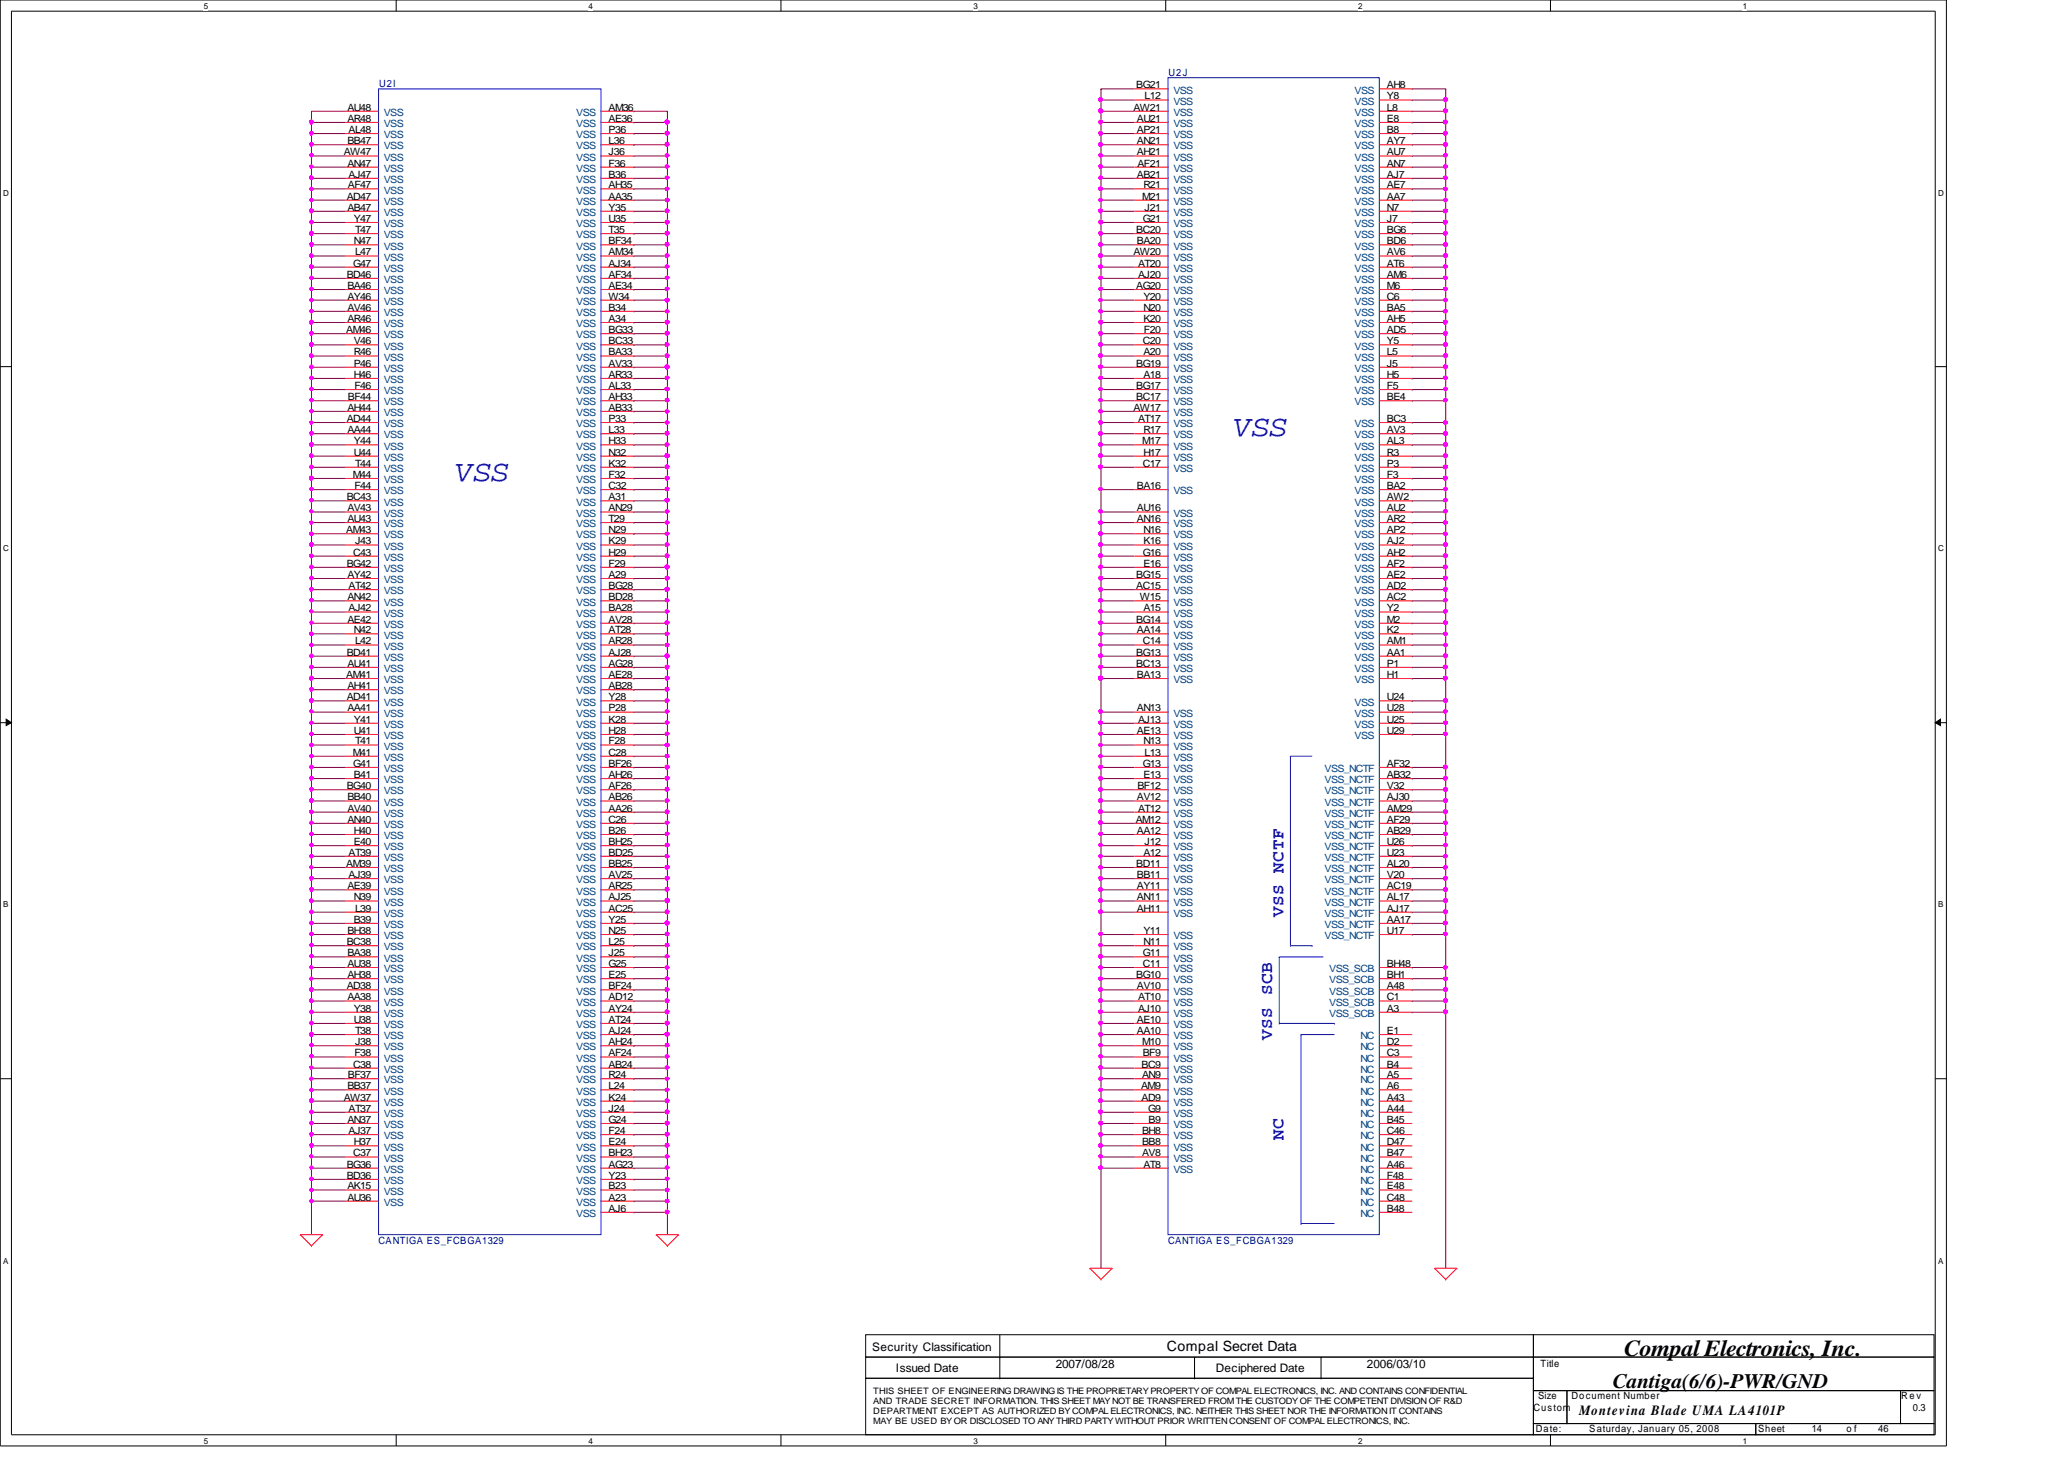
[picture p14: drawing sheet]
<svg xmlns="http://www.w3.org/2000/svg" width="297mm" height="210mm" viewBox="0 0 297 210" stroke-linecap="round" stroke-linejoin="round" font-family="sans-serif">
<defs><g id="words">
<g font-size="4.3" fill="#00f">
<text x="177.7" y="62.7">VSS</text>
<text x="65.7" y="69.2">VSS</text>
</g>
<text font-size="3.3" x="233.7" y="195.1">Compal Electronics, Inc.</text>
<text font-size="3" x="232.1" y="199.6">Cantiga(6/6)-PWR/GND</text>
<g font-size="2.5" fill="#00f">
<text x="184.7" y="132" transform="rotate(-90 184.7 132)">VSS NCTF</text>
<text x="183.1" y="149.6" transform="rotate(-90 183.1 149.6)">VSS SCB</text>
<text x="184.7" y="164" transform="rotate(-90 184.7 164)">NC</text>
</g>
<g font-size="2">
<text x="167.9" y="194.3">Compal Secret Data</text>
<text x="227.3" y="203.5">Montevina Blade UMA LA4101P</text>
</g>
<g font-size="1.7">
<text x="125.5" y="194.3">Security Classification</text>
<text x="128.9" y="197.4">Issued Date</text>
<text x="151.9" y="196.8">2007/08/28</text>
<text x="175" y="197.4">Deciphered Date</text>
<text x="196.7" y="196.8">2006/03/10</text>
</g>
<g font-size="1.4" fill="#000080">
<text x="168.2" y="10.9">U2J</text>
<text x="54.6" y="12.4">U2I</text>
<text x="54.5" y="178.9">CANTIGA ES_FCBGA1329</text>
<text x="168.1" y="178.9">CANTIGA ES_FCBGA1329</text>
</g>
<g font-size="1.4">
<text x="50" y="15.9">AU48</text>
<text x="50" y="17.5">AR48</text>
<text x="87.6" y="15.9">AM36</text>
<text x="87.6" y="17.5">AE36</text>
<text x="163.1" y="15.9">AW21</text>
<text x="163.5" y="12.7">BG21</text>
<text x="163.6" y="17.5">AU21</text>
<text x="164.7" y="14.3">L12</text>
<text x="199.6" y="12.7">AH8</text>
<text x="199.6" y="14.3">Y8</text>
<text x="199.6" y="15.9">L8</text>
<text x="199.6" y="17.5">E8</text>
<text x="49.5" y="22.4">AW47</text>
<text x="50" y="20.7">BB47</text>
<text x="50" y="24">AN47</text>
<text x="50.2" y="19.1">AL48</text>
<text x="87.6" y="19.1">P36</text>
<text x="87.6" y="20.7">L36</text>
<text x="87.6" y="22.4">J36</text>
<text x="87.6" y="24">F36</text>
<text x="163.6" y="19.1">AP21</text>
<text x="163.6" y="20.7">AN21</text>
<text x="163.6" y="22.4">AH21</text>
<text x="163.7" y="24">AF21</text>
<text x="199.6" y="19.1">B8</text>
<text x="199.6" y="20.7">AY7</text>
<text x="199.6" y="22.4">AU7</text>
<text x="199.6" y="24">AN7</text>
<text x="49.9" y="28.7">AD47</text>
<text x="50.1" y="27.1">AF47</text>
<text x="50.2" y="25.6">AJ47</text>
<text x="87.6" y="25.6">B36</text>
<text x="87.6" y="27.1">AH35</text>
<text x="87.6" y="28.7">AA35</text>
<text x="163.6" y="25.6">AB21</text>
<text x="164.4" y="28.7">M21</text>
<text x="164.5" y="27.1">R21</text>
<text x="199.6" y="25.6">AJ7</text>
<text x="199.6" y="27.1">AE7</text>
<text x="199.6" y="28.7">AA7</text>
<text x="50" y="30.3">AB47</text>
<text x="50.9" y="31.9">Y47</text>
<text x="50.9" y="35.1">N47</text>
<text x="51.1" y="33.5">T47</text>
<text x="87.6" y="30.3">Y35</text>
<text x="87.6" y="31.9">U35</text>
<text x="87.6" y="33.5">T35</text>
<text x="87.6" y="35.1">BF34</text>
<text x="163.5" y="33.5">BC20</text>
<text x="163.6" y="35.1">BA20</text>
<text x="164.5" y="31.9">G21</text>
<text x="164.7" y="30.3">J21</text>
<text x="199.6" y="30.3">N7</text>
<text x="199.6" y="31.9">J7</text>
<text x="199.6" y="33.5">BG6</text>
<text x="199.6" y="35.1">BD6</text>
<text x="49.9" y="40">BD46</text>
<text x="50" y="41.6">BA46</text>
<text x="50.8" y="38.4">G47</text>
<text x="51.1" y="36.7">L47</text>
<text x="87.6" y="36.7">AM34</text>
<text x="87.6" y="38.4">AJ34</text>
<text x="87.6" y="40">AF34</text>
<text x="87.6" y="41.6">AE34</text>
<text x="163.1" y="36.7">AW20</text>
<text x="163.5" y="41.6">AG20</text>
<text x="163.8" y="38.4">AT20</text>
<text x="163.8" y="40">AJ20</text>
<text x="199.6" y="36.7">AV6</text>
<text x="199.6" y="38.4">AT6</text>
<text x="199.6" y="40">AM6</text>
<text x="199.6" y="41.6">M6</text>
<text x="49.8" y="47.9">AM46</text>
<text x="50" y="44.7">AV46</text>
<text x="50" y="46.3">AR46</text>
<text x="50" y="43.1">AY46</text>
<text x="87.6" y="43.1">W34</text>
<text x="87.6" y="44.7">B34</text>
<text x="87.6" y="46.3">A34</text>
<text x="87.6" y="47.9">BG33</text>
<text x="164.5" y="43.1">Y20</text>
<text x="164.5" y="44.7">N20</text>
<text x="164.5" y="46.3">K20</text>
<text x="164.6" y="47.9">F20</text>
<text x="199.6" y="43.1">C6</text>
<text x="199.6" y="44.7">BA5</text>
<text x="199.6" y="46.3">AH5</text>
<text x="199.6" y="47.9">AD5</text>
<text x="50.9" y="49.5">V46</text>
<text x="50.9" y="51.1">R46</text>
<text x="50.9" y="52.7">P46</text>
<text x="87.6" y="49.5">BC33</text>
<text x="87.6" y="51.1">BA33</text>
<text x="87.6" y="52.7">AV33</text>
<text x="163.5" y="52.7">BG19</text>
<text x="164.5" y="49.5">C20</text>
<text x="164.5" y="51.1">A20</text>
<text x="199.6" y="49.5">Y5</text>
<text x="199.6" y="51.1">L5</text>
<text x="199.6" y="52.7">J5</text>
<text x="50" y="59.1">AH44</text>
<text x="50.1" y="57.6">BF44</text>
<text x="50.9" y="54.4">H46</text>
<text x="51" y="56">F46</text>
<text x="87.6" y="54.4">AR33</text>
<text x="87.6" y="56">AL33</text>
<text x="87.6" y="57.6">AH33</text>
<text x="87.6" y="59.1">AB33</text>
<text x="163.1" y="59.1">AW17</text>
<text x="163.5" y="56">BG17</text>
<text x="163.5" y="57.6">BC17</text>
<text x="164.5" y="54.4">A18</text>
<text x="199.6" y="54.4">H5</text>
<text x="199.6" y="56">F5</text>
<text x="199.6" y="57.6">BE4</text>
<text x="49.9" y="60.7">AD44</text>
<text x="50" y="62.3">AA44</text>
<text x="50.9" y="63.9">Y44</text>
<text x="50.9" y="65.5">U44</text>
<text x="87.6" y="60.7">P33</text>
<text x="87.6" y="62.3">L33</text>
<text x="87.6" y="63.9">H33</text>
<text x="87.6" y="65.5">N32</text>
<text x="163.8" y="60.7">AT17</text>
<text x="164.4" y="63.9">M17</text>
<text x="164.5" y="62.3">R17</text>
<text x="164.5" y="65.5">H17</text>
<text x="199.6" y="60.7">BC3</text>
<text x="199.6" y="62.3">AV3</text>
<text x="199.6" y="63.9">AL3</text>
<text x="199.6" y="65.5">R3</text>
<text x="49.9" y="72">BC43</text>
<text x="50.8" y="68.7">M44</text>
<text x="51" y="70.4">F44</text>
<text x="51.1" y="67.1">T44</text>
<text x="87.6" y="67.1">K32</text>
<text x="87.6" y="68.7">F32</text>
<text x="87.6" y="70.4">C32</text>
<text x="87.6" y="72">A31</text>
<text x="163.6" y="70.4">BA16</text>
<text x="164.5" y="67.1">C17</text>
<text x="199.6" y="67.1">P3</text>
<text x="199.6" y="70.4">BA2</text>
<text x="199.6" y="68.7">F3</text>
<text x="199.6" y="72">AW2</text>
<text x="49.8" y="76.7">AM43</text>
<text x="50" y="73.6">AV43</text>
<text x="50" y="75.1">AU43</text>
<text x="87.6" y="73.6">AN29</text>
<text x="87.6" y="75.1">T29</text>
<text x="87.6" y="76.7">N29</text>
<text x="163.6" y="73.6">AU16</text>
<text x="163.6" y="75.1">AN16</text>
<text x="164.5" y="76.7">N16</text>
<text x="199.6" y="75.1">AR2</text>
<text x="199.6" y="73.6">AU2</text>
<text x="199.6" y="76.7">AP2</text>
<text x="49.9" y="81.5">BG42</text>
<text x="50" y="83.1">AY42</text>
<text x="50.8" y="79.9">C43</text>
<text x="51.1" y="78.3">J43</text>
<text x="87.6" y="78.3">K29</text>
<text x="87.6" y="79.9">H29</text>
<text x="87.6" y="81.5">F29</text>
<text x="87.6" y="83.1">A29</text>
<text x="163.5" y="83.1">BG15</text>
<text x="164.5" y="79.9">G16</text>
<text x="164.5" y="78.3">K16</text>
<text x="164.5" y="81.5">E16</text>
<text x="199.6" y="83.1">AE2</text>
<text x="199.6" y="81.5">AF2</text>
<text x="199.6" y="79.9">AH2</text>
<text x="199.6" y="78.3">AJ2</text>
<text x="50" y="86.4">AN42</text>
<text x="50" y="89.6">AE42</text>
<text x="50.2" y="84.8">AT42</text>
<text x="50.2" y="88">AJ42</text>
<text x="87.6" y="84.8">BG28</text>
<text x="87.6" y="86.4">BD28</text>
<text x="87.6" y="88">BA28</text>
<text x="87.6" y="89.6">AV28</text>
<text x="163.5" y="89.6">BG14</text>
<text x="163.5" y="84.8">AC15</text>
<text x="164" y="86.4">W15</text>
<text x="164.5" y="88">A15</text>
<text x="199.6" y="84.8">AD2</text>
<text x="199.6" y="86.4">AC2</text>
<text x="199.6" y="88">Y2</text>
<text x="199.6" y="89.6">M2</text>
<text x="49.9" y="94.3">BD41</text>
<text x="50" y="95.9">AU41</text>
<text x="50.9" y="91.1">N42</text>
<text x="51.1" y="92.7">L42</text>
<text x="87.6" y="91.1">AT28</text>
<text x="87.6" y="92.7">AR28</text>
<text x="87.6" y="94.3">AJ28</text>
<text x="87.6" y="95.9">AG28</text>
<text x="163.5" y="94.3">BG13</text>
<text x="163.5" y="95.9">BC13</text>
<text x="163.6" y="91.1">AA14</text>
<text x="164.5" y="92.7">C14</text>
<text x="199.6" y="91.1">K2</text>
<text x="199.6" y="92.7">AM1</text>
<text x="199.6" y="94.3">AA1</text>
<text x="199.6" y="95.9">P1</text>
<text x="49.8" y="97.5">AM41</text>
<text x="49.9" y="100.8">AD41</text>
<text x="50" y="99.1">AH41</text>
<text x="87.6" y="97.5">AE28</text>
<text x="87.6" y="99.1">AB28</text>
<text x="87.6" y="100.8">Y28</text>
<text x="163.6" y="97.5">BA13</text>
<text x="199.6" y="97.5">H1</text>
<text x="199.6" y="100.8">U24</text>
<text x="50" y="102.4">AA41</text>
<text x="50.9" y="104">Y41</text>
<text x="50.9" y="105.6">U41</text>
<text x="51.1" y="107.1">T41</text>
<text x="87.6" y="102.4">P28</text>
<text x="87.6" y="104">K28</text>
<text x="87.6" y="105.6">H28</text>
<text x="87.6" y="107.1">F28</text>
<text x="163.6" y="102.4">AN13</text>
<text x="163.6" y="105.6">AE13</text>
<text x="163.8" y="104">AJ13</text>
<text x="164.5" y="107.1">N13</text>
<text x="199.6" y="102.4">U28</text>
<text x="199.6" y="104">U25</text>
<text x="199.6" y="105.6">U29</text>
<text x="49.9" y="113.5">BG40</text>
<text x="50.8" y="108.7">M41</text>
<text x="50.8" y="110.3">G41</text>
<text x="50.9" y="111.9">B41</text>
<text x="87.6" y="108.7">C28</text>
<text x="87.6" y="110.3">BF26</text>
<text x="87.6" y="111.9">AH26</text>
<text x="87.6" y="113.5">AF26</text>
<text x="163.7" y="113.5">BF12</text>
<text x="164.5" y="110.3">G13</text>
<text x="164.5" y="111.9">E13</text>
<text x="164.7" y="108.7">L13</text>
<text x="199.6" y="110.3">AF32</text>
<text x="199.6" y="111.9">AB32</text>
<text x="199.6" y="113.5">V32</text>
<text x="50" y="115.1">BB40</text>
<text x="50" y="116.8">AV40</text>
<text x="50" y="118.4">AN40</text>
<text x="50.9" y="120">H40</text>
<text x="87.6" y="115.1">AB26</text>
<text x="87.6" y="116.8">AA26</text>
<text x="87.6" y="118.4">C26</text>
<text x="87.6" y="120">B26</text>
<text x="163.4" y="118.4">AM12</text>
<text x="163.6" y="115.1">AV12</text>
<text x="163.6" y="120">AA12</text>
<text x="163.8" y="116.8">AT12</text>
<text x="199.6" y="115.1">AJ30</text>
<text x="199.6" y="116.8">AM29</text>
<text x="199.6" y="118.4">AF29</text>
<text x="199.6" y="120">AB29</text>
<text x="49.8" y="124.7">AM39</text>
<text x="50.2" y="123.1">AT39</text>
<text x="50.9" y="121.6">E40</text>
<text x="87.6" y="121.6">BH25</text>
<text x="87.6" y="123.1">BD25</text>
<text x="87.6" y="124.7">BB25</text>
<text x="163.5" y="124.7">BD11</text>
<text x="164.5" y="123.1">A12</text>
<text x="164.7" y="121.6">J12</text>
<text x="199.6" y="121.6">U26</text>
<text x="199.6" y="123.1">U23</text>
<text x="199.6" y="124.7">AL20</text>
<text x="50" y="127.9">AE39</text>
<text x="50.2" y="126.3">AJ39</text>
<text x="50.9" y="129.5">N39</text>
<text x="51.1" y="131.1">L39</text>
<text x="87.6" y="126.3">AV25</text>
<text x="87.6" y="127.9">AR25</text>
<text x="87.6" y="129.5">AJ25</text>
<text x="87.6" y="131.1">AC25</text>
<text x="163.6" y="126.3">BB11</text>
<text x="163.6" y="127.9">AY11</text>
<text x="163.6" y="129.5">AN11</text>
<text x="163.6" y="131.1">AH11</text>
<text x="199.6" y="126.3">V20</text>
<text x="199.6" y="127.9">AC19</text>
<text x="199.6" y="129.5">AL17</text>
<text x="199.6" y="131.1">AJ17</text>
<text x="49.9" y="136">BC38</text>
<text x="50" y="134.4">BH38</text>
<text x="50" y="137.6">BA38</text>
<text x="50.9" y="132.8">B39</text>
<text x="87.6" y="132.8">Y25</text>
<text x="87.6" y="134.4">N25</text>
<text x="87.6" y="136">L25</text>
<text x="87.6" y="137.6">J25</text>
<text x="164.5" y="137.6">G11</text>
<text x="164.5" y="134.4">Y11</text>
<text x="164.5" y="136">N11</text>
<text x="199.6" y="132.8">AA17</text>
<text x="199.6" y="134.4">U17</text>
<text x="49.9" y="142.3">AD38</text>
<text x="50" y="139.1">AU38</text>
<text x="50" y="140.7">AH38</text>
<text x="50" y="143.9">AA38</text>
<text x="87.6" y="139.1">G25</text>
<text x="87.6" y="140.7">E25</text>
<text x="87.6" y="142.3">BF24</text>
<text x="87.6" y="143.9">AD12</text>
<text x="163.5" y="140.7">BG10</text>
<text x="163.6" y="142.3">AV10</text>
<text x="163.8" y="143.9">AT10</text>
<text x="164.5" y="139.1">C11</text>
<text x="199.6" y="139.1">BH48</text>
<text x="199.6" y="140.7">BH1</text>
<text x="199.6" y="142.3">A48</text>
<text x="199.6" y="143.9">C1</text>
<text x="50.9" y="145.5">Y38</text>
<text x="50.9" y="147.2">U38</text>
<text x="51.1" y="148.8">T38</text>
<text x="87.6" y="147.2">AT24</text>
<text x="87.6" y="145.5">AY24</text>
<text x="87.6" y="148.8">AJ24</text>
<text x="163.6" y="147.2">AE10</text>
<text x="163.6" y="148.8">AA10</text>
<text x="163.8" y="145.5">AJ10</text>
<text x="199.6" y="145.5">A3</text>
<text x="199.6" y="148.8">E1</text>
<text x="50.1" y="155.1">BF37</text>
<text x="50.8" y="153.6">C38</text>
<text x="51" y="152">F38</text>
<text x="51.1" y="150.4">J38</text>
<text x="87.6" y="150.4">AH24</text>
<text x="87.6" y="153.6">AB24</text>
<text x="87.6" y="152">AF24</text>
<text x="87.6" y="155.1">R24</text>
<text x="164.3" y="153.6">BC9</text>
<text x="164.4" y="155.1">AN9</text>
<text x="164.4" y="150.4">M10</text>
<text x="164.5" y="152">BF9</text>
<text x="199.6" y="150.4">D2</text>
<text x="199.6" y="152">C3</text>
<text x="199.6" y="153.6">B4</text>
<text x="199.6" y="155.1">A5</text>
<text x="49.5" y="158.3">AW37</text>
<text x="50" y="156.7">BB37</text>
<text x="50" y="161.5">AN37</text>
<text x="50.2" y="159.9">AT37</text>
<text x="87.6" y="156.7">L24</text>
<text x="87.6" y="161.5">G24</text>
<text x="87.6" y="158.3">K24</text>
<text x="87.6" y="159.9">J24</text>
<text x="164.2" y="156.7">AM9</text>
<text x="164.3" y="158.3">AD9</text>
<text x="165.2" y="159.9">G9</text>
<text x="165.3" y="161.5">B9</text>
<text x="199.6" y="156.7">A6</text>
<text x="199.6" y="158.3">A43</text>
<text x="199.6" y="159.9">A44</text>
<text x="199.6" y="161.5">B45</text>
<text x="49.9" y="168">BG36</text>
<text x="50.2" y="163.2">AJ37</text>
<text x="50.8" y="166.4">C37</text>
<text x="50.9" y="164.8">H37</text>
<text x="87.6" y="164.8">E24</text>
<text x="87.6" y="168">AG23</text>
<text x="87.6" y="163.2">F24</text>
<text x="87.6" y="166.4">BH23</text>
<text x="164.4" y="163.2">BH8</text>
<text x="164.4" y="164.8">BB8</text>
<text x="164.4" y="166.4">AV8</text>
<text x="164.5" y="168">AT8</text>
<text x="199.6" y="163.2">C46</text>
<text x="199.6" y="164.8">D47</text>
<text x="199.6" y="166.4">B47</text>
<text x="199.6" y="168">A46</text>
<text x="49.9" y="169.6">BD36</text>
<text x="50" y="172.7">AU36</text>
<text x="50" y="171.1">AK15</text>
<text x="87.6" y="172.7">A23</text>
<text x="87.6" y="171.1">B23</text>
<text x="87.6" y="169.6">Y23</text>
<text x="199.6" y="169.6">F48</text>
<text x="199.6" y="171.1">E48</text>
<text x="199.6" y="172.7">C48</text>
<text x="87.6" y="174.3">AJ6</text>
<text x="199.6" y="174.3">B48</text>
<text x="221.7" y="196.7">Title</text>
<text x="220.7" y="202.9">Custom</text>
<text x="221.4" y="201.3">Size</text>
<text x="226.2" y="201.3">Document Number</text>
<text x="273.6" y="201.3">Re v</text>
<text x="275.3" y="202.9">0.3</text>
<text x="221" y="206.1">Date:</text>
<text x="228.7" y="206.1">Saturday, January 05, 2008</text>
<text x="253" y="206.1">Sheet</text>
<text x="260.7" y="206.1">14</text>
<text x="265.7" y="206.1">o f</text>
<text x="270.3" y="206.1">46</text>
</g>
<g font-size="1.4" fill="#004080">
<text x="55.2" y="16.7">VSS</text>
<text x="82.9" y="16.7">VSS</text>
<text x="168.9" y="13.5">VSS</text>
<text x="168.9" y="16.7">VSS</text>
<text x="168.9" y="15.1">VSS</text>
<text x="194.9" y="13.5">VSS</text>
<text x="194.9" y="15.1">VSS</text>
<text x="194.9" y="16.7">VSS</text>
<text x="55.2" y="18.3">VSS</text>
<text x="55.2" y="19.9">VSS</text>
<text x="55.2" y="21.5">VSS</text>
<text x="55.2" y="23.1">VSS</text>
<text x="82.9" y="18.3">VSS</text>
<text x="82.9" y="19.9">VSS</text>
<text x="82.9" y="21.5">VSS</text>
<text x="82.9" y="23.1">VSS</text>
<text x="168.9" y="18.3">VSS</text>
<text x="168.9" y="19.9">VSS</text>
<text x="168.9" y="21.5">VSS</text>
<text x="168.9" y="23.1">VSS</text>
<text x="194.9" y="18.3">VSS</text>
<text x="194.9" y="19.9">VSS</text>
<text x="194.9" y="21.5">VSS</text>
<text x="194.9" y="23.1">VSS</text>
<text x="55.2" y="24.7">VSS</text>
<text x="55.2" y="26.3">VSS</text>
<text x="55.2" y="27.9">VSS</text>
<text x="55.2" y="29.5">VSS</text>
<text x="82.9" y="24.7">VSS</text>
<text x="82.9" y="26.3">VSS</text>
<text x="82.9" y="27.9">VSS</text>
<text x="82.9" y="29.5">VSS</text>
<text x="168.9" y="24.7">VSS</text>
<text x="168.9" y="26.3">VSS</text>
<text x="168.9" y="27.9">VSS</text>
<text x="168.9" y="29.5">VSS</text>
<text x="194.9" y="24.7">VSS</text>
<text x="194.9" y="26.3">VSS</text>
<text x="194.9" y="27.9">VSS</text>
<text x="194.9" y="29.5">VSS</text>
<text x="55.2" y="31.1">VSS</text>
<text x="55.2" y="32.7">VSS</text>
<text x="55.2" y="34.3">VSS</text>
<text x="55.2" y="35.9">VSS</text>
<text x="82.9" y="31.1">VSS</text>
<text x="82.9" y="32.7">VSS</text>
<text x="82.9" y="34.3">VSS</text>
<text x="82.9" y="35.9">VSS</text>
<text x="168.9" y="31.1">VSS</text>
<text x="168.9" y="32.7">VSS</text>
<text x="168.9" y="34.3">VSS</text>
<text x="168.9" y="35.9">VSS</text>
<text x="194.9" y="31.1">VSS</text>
<text x="194.9" y="32.7">VSS</text>
<text x="194.9" y="34.3">VSS</text>
<text x="194.9" y="35.9">VSS</text>
<text x="55.2" y="37.5">VSS</text>
<text x="55.2" y="39.1">VSS</text>
<text x="55.2" y="40.7">VSS</text>
<text x="82.9" y="37.5">VSS</text>
<text x="82.9" y="39.1">VSS</text>
<text x="82.9" y="40.7">VSS</text>
<text x="168.9" y="37.5">VSS</text>
<text x="168.9" y="39.1">VSS</text>
<text x="168.9" y="40.7">VSS</text>
<text x="194.9" y="37.5">VSS</text>
<text x="194.9" y="39.1">VSS</text>
<text x="194.9" y="40.7">VSS</text>
<text x="55.2" y="42.3">VSS</text>
<text x="55.2" y="45.5">VSS</text>
<text x="55.2" y="47.1">VSS</text>
<text x="55.2" y="43.9">VSS</text>
<text x="82.9" y="42.3">VSS</text>
<text x="82.9" y="43.9">VSS</text>
<text x="82.9" y="45.5">VSS</text>
<text x="82.9" y="47.1">VSS</text>
<text x="168.9" y="42.3">VSS</text>
<text x="168.9" y="43.9">VSS</text>
<text x="168.9" y="45.5">VSS</text>
<text x="168.9" y="47.1">VSS</text>
<text x="194.9" y="42.3">VSS</text>
<text x="194.9" y="43.9">VSS</text>
<text x="194.9" y="45.5">VSS</text>
<text x="194.9" y="47.1">VSS</text>
<text x="55.2" y="48.7">VSS</text>
<text x="55.2" y="50.3">VSS</text>
<text x="55.2" y="51.9">VSS</text>
<text x="55.2" y="53.5">VSS</text>
<text x="82.9" y="48.7">VSS</text>
<text x="82.9" y="50.3">VSS</text>
<text x="82.9" y="51.9">VSS</text>
<text x="82.9" y="53.5">VSS</text>
<text x="168.9" y="48.7">VSS</text>
<text x="168.9" y="50.3">VSS</text>
<text x="168.9" y="51.9">VSS</text>
<text x="168.9" y="53.5">VSS</text>
<text x="194.9" y="48.7">VSS</text>
<text x="194.9" y="50.3">VSS</text>
<text x="194.9" y="51.9">VSS</text>
<text x="194.9" y="53.5">VSS</text>
<text x="55.2" y="55.1">VSS</text>
<text x="55.2" y="56.7">VSS</text>
<text x="55.2" y="58.3">VSS</text>
<text x="55.2" y="59.9">VSS</text>
<text x="82.9" y="55.1">VSS</text>
<text x="82.9" y="56.7">VSS</text>
<text x="82.9" y="58.3">VSS</text>
<text x="82.9" y="59.9">VSS</text>
<text x="168.9" y="55.1">VSS</text>
<text x="168.9" y="56.7">VSS</text>
<text x="168.9" y="58.3">VSS</text>
<text x="168.9" y="59.9">VSS</text>
<text x="194.9" y="55.1">VSS</text>
<text x="194.9" y="56.7">VSS</text>
<text x="194.9" y="58.3">VSS</text>
<text x="55.2" y="61.5">VSS</text>
<text x="55.2" y="63.1">VSS</text>
<text x="55.2" y="64.7">VSS</text>
<text x="82.9" y="61.5">VSS</text>
<text x="82.9" y="63.1">VSS</text>
<text x="82.9" y="64.7">VSS</text>
<text x="168.9" y="61.5">VSS</text>
<text x="168.9" y="63.1">VSS</text>
<text x="168.9" y="64.7">VSS</text>
<text x="194.9" y="61.5">VSS</text>
<text x="194.9" y="63.1">VSS</text>
<text x="194.9" y="64.7">VSS</text>
<text x="55.2" y="66.3">VSS</text>
<text x="55.2" y="67.9">VSS</text>
<text x="55.2" y="69.5">VSS</text>
<text x="55.2" y="71.1">VSS</text>
<text x="82.9" y="66.3">VSS</text>
<text x="82.9" y="67.9">VSS</text>
<text x="82.9" y="69.5">VSS</text>
<text x="82.9" y="71.1">VSS</text>
<text x="168.9" y="66.3">VSS</text>
<text x="168.9" y="67.9">VSS</text>
<text x="168.9" y="71.1">VSS</text>
<text x="194.9" y="66.3">VSS</text>
<text x="194.9" y="67.9">VSS</text>
<text x="194.9" y="71.1">VSS</text>
<text x="194.9" y="69.5">VSS</text>
<text x="55.2" y="72.7">VSS</text>
<text x="55.2" y="74.3">VSS</text>
<text x="55.2" y="75.9">VSS</text>
<text x="55.2" y="77.5">VSS</text>
<text x="82.9" y="72.7">VSS</text>
<text x="82.9" y="74.3">VSS</text>
<text x="82.9" y="75.9">VSS</text>
<text x="82.9" y="77.5">VSS</text>
<text x="168.9" y="74.3">VSS</text>
<text x="168.9" y="75.9">VSS</text>
<text x="168.9" y="77.5">VSS</text>
<text x="194.9" y="75.9">VSS</text>
<text x="194.9" y="74.3">VSS</text>
<text x="194.9" y="77.5">VSS</text>
<text x="194.9" y="72.7">VSS</text>
<text x="55.2" y="79.1">VSS</text>
<text x="55.2" y="80.7">VSS</text>
<text x="55.2" y="82.3">VSS</text>
<text x="55.2" y="83.9">VSS</text>
<text x="82.9" y="79.1">VSS</text>
<text x="82.9" y="80.7">VSS</text>
<text x="82.9" y="82.3">VSS</text>
<text x="82.9" y="83.9">VSS</text>
<text x="168.9" y="79.1">VSS</text>
<text x="168.9" y="80.7">VSS</text>
<text x="168.9" y="82.3">VSS</text>
<text x="168.9" y="83.9">VSS</text>
<text x="194.9" y="83.9">VSS</text>
<text x="194.9" y="82.3">VSS</text>
<text x="194.9" y="80.7">VSS</text>
<text x="194.9" y="79.1">VSS</text>
<text x="55.2" y="85.5">VSS</text>
<text x="55.2" y="87.1">VSS</text>
<text x="55.2" y="88.7">VSS</text>
<text x="82.9" y="85.5">VSS</text>
<text x="82.9" y="87.1">VSS</text>
<text x="82.9" y="88.7">VSS</text>
<text x="168.9" y="87.1">VSS</text>
<text x="168.9" y="88.7">VSS</text>
<text x="168.9" y="85.5">VSS</text>
<text x="194.9" y="85.5">VSS</text>
<text x="194.9" y="87.1">VSS</text>
<text x="194.9" y="88.7">VSS</text>
<text x="55.2" y="90.3">VSS</text>
<text x="55.2" y="91.9">VSS</text>
<text x="55.2" y="93.5">VSS</text>
<text x="55.2" y="95.1">VSS</text>
<text x="82.9" y="90.3">VSS</text>
<text x="82.9" y="91.9">VSS</text>
<text x="82.9" y="93.5">VSS</text>
<text x="82.9" y="95.1">VSS</text>
<text x="168.9" y="90.3">VSS</text>
<text x="168.9" y="91.9">VSS</text>
<text x="168.9" y="93.5">VSS</text>
<text x="168.9" y="95.1">VSS</text>
<text x="194.9" y="90.3">VSS</text>
<text x="194.9" y="91.9">VSS</text>
<text x="194.9" y="93.5">VSS</text>
<text x="194.9" y="95.1">VSS</text>
<text x="55.2" y="96.7">VSS</text>
<text x="55.2" y="98.3">VSS</text>
<text x="55.2" y="99.9">VSS</text>
<text x="55.2" y="101.5">VSS</text>
<text x="82.9" y="96.7">VSS</text>
<text x="82.9" y="98.3">VSS</text>
<text x="82.9" y="99.9">VSS</text>
<text x="82.9" y="101.5">VSS</text>
<text x="168.9" y="96.7">VSS</text>
<text x="168.9" y="98.3">VSS</text>
<text x="194.9" y="96.7">VSS</text>
<text x="194.9" y="98.3">VSS</text>
<text x="194.9" y="101.5">VSS</text>
<text x="55.2" y="103.1">VSS</text>
<text x="55.2" y="104.7">VSS</text>
<text x="55.2" y="106.3">VSS</text>
<text x="55.2" y="107.9">VSS</text>
<text x="82.9" y="103.1">VSS</text>
<text x="82.9" y="104.7">VSS</text>
<text x="82.9" y="106.3">VSS</text>
<text x="82.9" y="107.9">VSS</text>
<text x="168.9" y="103.1">VSS</text>
<text x="168.9" y="104.7">VSS</text>
<text x="168.9" y="106.3">VSS</text>
<text x="168.9" y="107.9">VSS</text>
<text x="194.9" y="103.1">VSS</text>
<text x="194.9" y="104.7">VSS</text>
<text x="194.9" y="106.3">VSS</text>
<text x="55.2" y="109.5">VSS</text>
<text x="55.2" y="111.1">VSS</text>
<text x="55.2" y="112.7">VSS</text>
<text x="82.9" y="109.5">VSS</text>
<text x="82.9" y="111.1">VSS</text>
<text x="82.9" y="112.7">VSS</text>
<text x="168.9" y="109.5">VSS</text>
<text x="168.9" y="111.1">VSS</text>
<text x="168.9" y="112.7">VSS</text>
<text x="190.6" y="111.1">VSS_NCTF</text>
<text x="190.6" y="112.7">VSS_NCTF</text>
<text x="55.2" y="114.3">VSS</text>
<text x="55.2" y="115.9">VSS</text>
<text x="55.2" y="117.5">VSS</text>
<text x="55.2" y="119.1">VSS</text>
<text x="82.9" y="114.3">VSS</text>
<text x="82.9" y="115.9">VSS</text>
<text x="82.9" y="117.5">VSS</text>
<text x="82.9" y="119.1">VSS</text>
<text x="168.9" y="114.3">VSS</text>
<text x="168.9" y="115.9">VSS</text>
<text x="168.9" y="117.5">VSS</text>
<text x="168.9" y="119.1">VSS</text>
<text x="190.6" y="114.3">VSS_NCTF</text>
<text x="190.6" y="115.9">VSS_NCTF</text>
<text x="190.6" y="117.5">VSS_NCTF</text>
<text x="190.6" y="119.1">VSS_NCTF</text>
<text x="55.2" y="120.7">VSS</text>
<text x="55.2" y="122.3">VSS</text>
<text x="55.2" y="123.9">VSS</text>
<text x="55.2" y="125.5">VSS</text>
<text x="82.9" y="120.7">VSS</text>
<text x="82.9" y="122.3">VSS</text>
<text x="82.9" y="123.9">VSS</text>
<text x="82.9" y="125.5">VSS</text>
<text x="168.9" y="120.7">VSS</text>
<text x="168.9" y="122.3">VSS</text>
<text x="168.9" y="123.9">VSS</text>
<text x="168.9" y="125.5">VSS</text>
<text x="190.6" y="120.7">VSS_NCTF</text>
<text x="190.6" y="122.3">VSS_NCTF</text>
<text x="190.6" y="123.9">VSS_NCTF</text>
<text x="190.6" y="125.5">VSS_NCTF</text>
<text x="55.2" y="127.1">VSS</text>
<text x="55.2" y="128.7">VSS</text>
<text x="55.2" y="130.3">VSS</text>
<text x="55.2" y="131.9">VSS</text>
<text x="82.9" y="127.1">VSS</text>
<text x="82.9" y="128.7">VSS</text>
<text x="82.9" y="130.3">VSS</text>
<text x="82.9" y="131.9">VSS</text>
<text x="168.9" y="127.1">VSS</text>
<text x="168.9" y="128.7">VSS</text>
<text x="168.9" y="130.3">VSS</text>
<text x="168.9" y="131.9">VSS</text>
<text x="190.6" y="127.1">VSS_NCTF</text>
<text x="190.6" y="128.7">VSS_NCTF</text>
<text x="190.6" y="130.3">VSS_NCTF</text>
<text x="190.6" y="131.9">VSS_NCTF</text>
<text x="55.2" y="133.5">VSS</text>
<text x="55.2" y="135.1">VSS</text>
<text x="55.2" y="136.7">VSS</text>
<text x="82.9" y="133.5">VSS</text>
<text x="82.9" y="135.1">VSS</text>
<text x="82.9" y="136.7">VSS</text>
<text x="168.9" y="135.1">VSS</text>
<text x="168.9" y="136.7">VSS</text>
<text x="190.6" y="133.5">VSS_NCTF</text>
<text x="190.6" y="135.1">VSS_NCTF</text>
<text x="55.2" y="138.3">VSS</text>
<text x="55.2" y="139.9">VSS</text>
<text x="55.2" y="141.5">VSS</text>
<text x="55.2" y="143.1">VSS</text>
<text x="82.9" y="138.3">VSS</text>
<text x="82.9" y="139.9">VSS</text>
<text x="82.9" y="141.5">VSS</text>
<text x="82.9" y="143.1">VSS</text>
<text x="168.9" y="138.3">VSS</text>
<text x="168.9" y="139.9">VSS</text>
<text x="168.9" y="141.5">VSS</text>
<text x="168.9" y="143.1">VSS</text>
<text x="191.3" y="139.9">VSS_SCB</text>
<text x="191.3" y="141.5">VSS_SCB</text>
<text x="191.3" y="143.1">VSS_SCB</text>
<text x="55.2" y="144.7">VSS</text>
<text x="55.2" y="146.3">VSS</text>
<text x="55.2" y="147.9">VSS</text>
<text x="55.2" y="149.5">VSS</text>
<text x="82.9" y="147.9">VSS</text>
<text x="82.9" y="146.3">VSS</text>
<text x="82.9" y="149.5">VSS</text>
<text x="82.9" y="144.7">VSS</text>
<text x="168.9" y="144.7">VSS</text>
<text x="168.9" y="146.3">VSS</text>
<text x="168.9" y="147.9">VSS</text>
<text x="168.9" y="149.5">VSS</text>
<text x="191.3" y="144.7">VSS_SCB</text>
<text x="191.3" y="146.3">VSS_SCB</text>
<text x="195.8" y="149.5">NC</text>
<text x="55.2" y="151.1">VSS</text>
<text x="55.2" y="152.7">VSS</text>
<text x="55.2" y="154.3">VSS</text>
<text x="55.2" y="155.9">VSS</text>
<text x="82.9" y="151.1">VSS</text>
<text x="82.9" y="154.3">VSS</text>
<text x="82.9" y="152.7">VSS</text>
<text x="82.9" y="155.9">VSS</text>
<text x="168.9" y="155.9">VSS</text>
<text x="168.9" y="154.3">VSS</text>
<text x="168.9" y="151.1">VSS</text>
<text x="168.9" y="152.7">VSS</text>
<text x="195.8" y="151.1">NC</text>
<text x="195.8" y="152.7">NC</text>
<text x="195.8" y="154.3">NC</text>
<text x="195.8" y="155.9">NC</text>
<text x="55.2" y="157.5">VSS</text>
<text x="55.2" y="159.1">VSS</text>
<text x="55.2" y="160.7">VSS</text>
<text x="82.9" y="157.5">VSS</text>
<text x="82.9" y="159.1">VSS</text>
<text x="82.9" y="160.7">VSS</text>
<text x="168.9" y="160.7">VSS</text>
<text x="168.9" y="159.1">VSS</text>
<text x="168.9" y="157.5">VSS</text>
<text x="195.8" y="157.5">NC</text>
<text x="195.8" y="159.1">NC</text>
<text x="195.8" y="160.7">NC</text>
<text x="55.2" y="162.3">VSS</text>
<text x="55.2" y="163.9">VSS</text>
<text x="55.2" y="165.5">VSS</text>
<text x="55.2" y="167.1">VSS</text>
<text x="82.9" y="162.3">VSS</text>
<text x="82.9" y="165.5">VSS</text>
<text x="82.9" y="163.9">VSS</text>
<text x="82.9" y="167.1">VSS</text>
<text x="168.9" y="163.9">VSS</text>
<text x="168.9" y="162.3">VSS</text>
<text x="168.9" y="165.5">VSS</text>
<text x="168.9" y="167.1">VSS</text>
<text x="195.8" y="162.3">NC</text>
<text x="195.8" y="163.9">NC</text>
<text x="195.8" y="165.5">NC</text>
<text x="195.8" y="167.1">NC</text>
<text x="55.2" y="170.3">VSS</text>
<text x="55.2" y="168.7">VSS</text>
<text x="55.2" y="173.5">VSS</text>
<text x="55.2" y="171.9">VSS</text>
<text x="82.9" y="173.5">VSS</text>
<text x="82.9" y="168.7">VSS</text>
<text x="82.9" y="171.9">VSS</text>
<text x="82.9" y="170.3">VSS</text>
<text x="168.9" y="168.7">VSS</text>
<text x="195.8" y="168.7">NC</text>
<text x="195.8" y="170.3">NC</text>
<text x="195.8" y="171.9">NC</text>
<text x="195.8" y="173.5">NC</text>
<text x="82.9" y="175.1">VSS</text>
<text x="195.8" y="175.1">NC</text>
</g>
<g font-size="1.3">
<text x="125.7" y="202">AND TRADE SECRET INFORMATION. THIS SHEET MAY NOT BE TRANSFERED FROM THE CUSTODY OF THE COMPETENT DIVISION OF R&amp;D</text>
<text x="125.7" y="200.6">THIS SHEET OF ENGINEERING DRAWING IS THE PROPRIETARY PROPERTY OF COMPAL ELECTRONICS, INC. AND CONTAINS CONFIDENTIAL</text>
<text x="125.7" y="203.5">DEPARTMENT EXCEPT AS AUTHORIZED BY COMPAL ELECTRONICS, INC. NEITHER THIS SHEET NOR THE INFORMATION IT CONTAINS</text>
<text x="125.7" y="204.9">MAY BE USED BY OR DISCLOSED TO ANY THIRD PARTY WITHOUT PRIOR WRITTEN CONSENT OF COMPAL ELECTRONICS, INC.</text>
</g>
<g font-size="1.2">
<text x="29.3" y="1.3">5</text>
<text x="84.7" y="1.3">4</text>
<text x="140.1" y="1.3">3</text>
<text x="195.4" y="1.3">2</text>
<text x="250.8" y="1.3">1</text>
<text x=".5" y="28.2">D</text>
<text x="278.9" y="28.2">D</text>
<text x=".5" y="79.3">C</text>
<text x="278.9" y="79.3">C</text>
<text x=".5" y="130.6">B</text>
<text x="278.9" y="130.6">B</text>
<text x=".5" y="181.8">A</text>
<text x="278.9" y="181.8">A</text>
<text x="29.3" y="207.7">5</text>
<text x="84.7" y="207.7">4</text>
<text x="140.1" y="207.7">3</text>
<text x="195.4" y="207.7">2</text>
<text x="250.8" y="207.7">1</text>
</g>
</g></defs>
<path d="M0 0h280.1v208h-280.1zM1.6 1.6h276.9v204.8h-276.9z" fill="none" stroke="#000" stroke-width=".14"/>
<g fill="#fff">
<path d="M29.3 .3h.6v1.2h-.6z"/>
<path d="M29.3 206.7h.6v1.2h-.6z"/>
</g>
<path d="M57 0v1.6M57 206.4v1.6" fill="none" stroke="#000" stroke-width=".14"/>
<g fill="#fff">
<path d="M84.7 .3h.6v1.2h-.6z"/>
<path d="M84.7 206.7h.6v1.2h-.6z"/>
</g>
<path d="M112.4 0v1.6M112.4 206.4v1.6" fill="none" stroke="#000" stroke-width=".14"/>
<g fill="#fff">
<path d="M140.1 .3h.6v1.2h-.6z"/>
<path d="M140.1 206.7h.6v1.2h-.6z"/>
</g>
<path d="M167.8 0v1.6M167.8 206.4v1.6" fill="none" stroke="#000" stroke-width=".14"/>
<g fill="#fff">
<path d="M195.4 .3h.6v1.2h-.6z"/>
<path d="M195.4 206.7h.6v1.2h-.6z"/>
</g>
<path d="M223.1 0v1.6M223.1 206.4v1.6" fill="none" stroke="#000" stroke-width=".14"/>
<g fill="#fff">
<path d="M250.8 .3h.6v1.2h-.6z"/>
<path d="M250.8 206.7h.6v1.2h-.6z"/>
<path d="M.5 27.2h.7v1.2h-.7z"/>
<path d="M278.9 27.2h.8v1.2h-.8z"/>
<path d="M.5 78.3h.7v1.3h-.7z"/>
<path d="M278.9 78.3h.8v1.3h-.8z"/>
</g>
<path d="M0 52.7h1.6M278.5 52.7h1.6" fill="none" stroke="#000" stroke-width=".14"/>
<g fill="#fff">
<path d="M.5 129.5h.6v1.3h-.6z"/>
<path d="M278.9 129.5h.7v1.3h-.7z"/>
</g>
<path d="M0 104h1.6M.9 103.5l.7 .5-.7 .4zM278.5 104l.8-.5v.9zM278.5 104h1.6" fill="none" stroke="#000" stroke-width=".14"/>
<path d="M.9 103.5l.7 .5-.7 .4zM278.5 104l.8-.5v.9z" fill="#000"/>
<g fill="#fff">
<path d="M.5 180.8h.6v1.2h-.6z"/>
<path d="M278.9 180.8h.6v1.2h-.6z"/>
</g>
<g fill="none" stroke="#000" stroke-width=".14">
<path d="M0 155.2h1.6M278.5 155.2h1.6M124.6 192h96.1v3.2h-96.1zM124.6 195.2h96.1v3.1h-96.1zM124.6 198.3h96.1v8.1h-96.1zM143.9 195.2h.1M143.9 198.3h.1M143.9 192v6.3M171.9 198.3h.1M171.9 195.2v3.1M190.1 198.3h.1M190.1 195.2v3.1"/>
<path d="M220.7 192h57.6v3.2h-57.6zM220.7 195.2h57.6v4.9h-57.6zM220.7 200.1h4.8v4.7h-4.8zM220.7 204.8h32v1.6h-32zM225.5 200.1h48v4.7h-48zM252.7 204.8h25.6v1.6h-25.6zM273.5 200.1h4.8v4.7h-4.8z"/>
</g>
<g fill="none" stroke="#800040" stroke-width=".14">
<path d="M44.8 17.6h.1M44.8 16h.1M44.8 19.2h.1M44.8 16v161.6M44.8 19.2h4.9M44.8 17.6h4.9M44.8 16h4.9M91.2 19.2h.1M91.2 17.6h.1M91.2 16h.1M91.2 19.2h4.9M91.2 17.6h4.9"/>
<path d="M91.2 16h4.9M96.1 16h.1M96.1 19.2h.1M96.1 17.6h.1M96.1 16v161.6M158.4 16h.1M158.4 19.2h.1M158.4 12.8h.1M158.4 17.6h.1M158.4 14.4h.1M158.4 19.2h4.9M158.4 17.6h4.9"/>
<path d="M158.4 16h4.9M158.4 12.8v169.7M158.4 14.4h4.9M158.4 12.8h4.9M203.2 16h.1M203.2 19.2h.1M203.2 17.6h.1M203.2 14.4h.1M203.2 12.8h.1M203.2 19.2h4.9M203.2 17.6h4.9M203.2 16h4.9"/>
<path d="M203.2 14.4h4.9M203.2 12.8h4.9M208.1 19.2h.1M208.1 14.4h.1M208.1 17.6h.1M208.1 16h.1M208.1 12.8h.1M208.1 12.8v169.7M44.8 22.4h.1M44.8 35.2h.1M44.8 25.7h.1M44.8 30.4h.1"/>
<path d="M44.8 32h.1M44.8 20.8h.1M44.8 24h.1M44.8 36.8h.1M44.8 28.8h.1M44.8 33.6h.1M44.8 27.2h.1M44.8 38.4h.1M44.8 25.7h4.9M44.8 33.6h4.9M44.8 28.8h4.9M44.8 22.4h4.9"/>
<path d="M44.8 35.2h4.9M44.8 30.4h4.9M44.8 20.8h4.9M44.8 24h4.9M44.8 32h4.9M44.8 27.2h4.9M44.8 36.8h4.9M44.8 38.4h4.9M91.2 25.7h.1M91.2 33.6h.1M91.2 28.8h.1M91.2 22.4h.1"/>
<path d="M91.2 35.2h.1M91.2 30.4h.1M91.2 20.8h.1M91.2 24h.1M91.2 32h.1M91.2 27.2h.1M91.2 36.8h.1M91.2 38.4h.1M91.2 25.7h4.9M91.2 33.6h4.9M91.2 28.8h4.9M91.2 22.4h4.9"/>
<path d="M91.2 35.2h4.9M91.2 30.4h4.9M91.2 20.8h4.9M91.2 24h4.9M91.2 32h4.9M91.2 27.2h4.9M91.2 36.8h4.9M91.2 38.4h4.9M96.1 35.2h.1M96.1 22.4h.1M96.1 28.8h.1M96.1 33.6h.1"/>
<path d="M96.1 38.4h.1M96.1 36.8h.1M96.1 25.7h.1M96.1 27.2h.1M96.1 32h.1M96.1 24h.1M96.1 20.8h.1M96.1 30.4h.1M158.4 33.6h.1M158.4 22.4h.1M158.4 30.4h.1M158.4 25.7h.1"/>
<path d="M158.4 32h.1M158.4 27.2h.1M158.4 20.8h.1M158.4 28.8h.1M158.4 24h.1M158.4 38.4h.1M158.4 35.2h.1M158.4 36.8h.1M158.4 25.7h4.9M158.4 33.6h4.9M158.4 28.8h4.9M158.4 22.4h4.9"/>
<path d="M158.4 35.2h4.9M158.4 30.4h4.9M158.4 20.8h4.9M158.4 24h4.9M158.4 32h4.9M158.4 27.2h4.9M158.4 36.8h4.9M158.4 38.4h4.9M203.2 22.4h.1M203.2 30.4h.1M203.2 25.7h.1M203.2 32h.1"/>
<path d="M203.2 27.2h.1M203.2 20.8h.1M203.2 28.8h.1M203.2 24h.1M203.2 33.6h.1M203.2 38.4h.1M203.2 35.2h.1M203.2 36.8h.1M203.2 25.7h4.9M203.2 33.6h4.9M203.2 28.8h4.9M203.2 22.4h4.9"/>
<path d="M203.2 35.2h4.9M203.2 30.4h4.9M203.2 20.8h4.9M203.2 24h4.9M203.2 32h4.9M203.2 27.2h4.9M203.2 36.8h4.9M203.2 38.4h4.9M208.1 25.7h.1M208.1 22.4h.1M208.1 24h.1M208.1 20.8h.1"/>
<path d="M208.1 35.2h.1M208.1 36.8h.1M208.1 33.6h.1M208.1 28.8h.1M208.1 27.2h.1M208.1 32h.1M208.1 38.4h.1M208.1 30.4h.1M44.8 43.2h.1M44.8 49.6h.1M44.8 52.8h.1M44.8 51.2h.1"/>
<path d="M44.8 54.4h.1M44.8 56h.1M44.8 57.7h.1M44.8 40h.1M44.8 41.7h.1M44.8 48h.1M44.8 46.4h.1M44.8 44.8h.1M44.8 59.2h.1M44.8 59.2h4.9M44.8 57.7h4.9M44.8 56h4.9"/>
<path d="M44.8 54.4h4.9M44.8 51.2h4.9M44.8 52.8h4.9M44.8 49.6h4.9M44.8 43.2h4.9M44.8 44.8h4.9M44.8 46.4h4.9M44.8 48h4.9M44.8 41.7h4.9M44.8 40h4.9M91.2 59.2h.1M91.2 57.7h.1"/>
<path d="M91.2 56h.1M91.2 54.4h.1M91.2 51.2h.1M91.2 52.8h.1M91.2 49.6h.1M91.2 43.2h.1M91.2 44.8h.1M91.2 46.4h.1M91.2 48h.1M91.2 41.7h.1M91.2 40h.1M91.2 59.2h4.9"/>
<path d="M91.2 57.7h4.9M91.2 56h4.9M91.2 54.4h4.9M91.2 51.2h4.9M91.2 52.8h4.9M91.2 49.6h4.9M91.2 43.2h4.9M91.2 44.8h4.9M91.2 46.4h4.9M91.2 48h4.9M91.2 41.7h4.9M91.2 40h4.9"/>
<path d="M96.1 52.8h.1M96.1 40h.1M96.1 48h.1M96.1 41.7h.1M96.1 46.4h.1M96.1 49.6h.1M96.1 57.7h.1M96.1 59.2h.1M96.1 44.8h.1M96.1 43.2h.1M96.1 51.2h.1M96.1 54.4h.1"/>
<path d="M96.1 56h.1M158.4 56h.1M158.4 57.7h.1M158.4 54.4h.1M158.4 52.8h.1M158.4 51.2h.1M158.4 48h.1M158.4 49.6h.1M158.4 46.4h.1M158.4 40h.1M158.4 41.7h.1M158.4 43.2h.1"/>
<path d="M158.4 44.8h.1M158.4 59.2h.1M158.4 59.2h4.9M158.4 57.7h4.9M158.4 56h4.9M158.4 54.4h4.9M158.4 51.2h4.9M158.4 52.8h4.9M158.4 49.6h4.9M158.4 43.2h4.9M158.4 44.8h4.9M158.4 46.4h4.9"/>
<path d="M158.4 48h4.9M158.4 41.7h4.9M158.4 40h4.9M203.2 43.2h.1M203.2 44.8h.1M203.2 46.4h.1M203.2 57.7h.1M203.2 48h.1M203.2 49.6h.1M203.2 51.2h.1M203.2 40h.1M203.2 41.7h.1"/>
<path d="M203.2 52.8h.1M203.2 54.4h.1M203.2 56h.1M203.2 57.7h4.9M203.2 56h4.9M203.2 54.4h4.9M203.2 51.2h4.9M203.2 52.8h4.9M203.2 49.6h4.9M203.2 43.2h4.9M203.2 44.8h4.9M203.2 46.4h4.9"/>
<path d="M203.2 48h4.9M203.2 41.7h4.9M203.2 40h4.9M208.1 41.7h.1M208.1 44.8h.1M208.1 43.2h.1M208.1 52.8h.1M208.1 56h.1M208.1 51.2h.1M208.1 48h.1M208.1 57.7h.1M208.1 54.4h.1"/>
<path d="M208.1 46.4h.1M208.1 49.6h.1M208.1 40h.1M44.8 64h.1M44.8 68.8h.1M44.8 73.7h.1M44.8 60.8h.1M44.8 65.6h.1M44.8 75.2h.1M44.8 76.8h.1M44.8 72.1h.1M44.8 62.4h.1"/>
<path d="M44.8 67.2h.1M44.8 70.4h.1M44.8 78.4h.1M44.8 72.1h4.9M44.8 76.8h4.9M44.8 73.7h4.9M44.8 75.2h4.9M44.8 78.4h4.9M44.8 70.4h4.9M44.8 68.8h4.9M44.8 64h4.9M44.8 67.2h4.9"/>
<path d="M44.8 60.8h4.9M44.8 65.6h4.9M44.8 62.4h4.9M91.2 76.8h.1M91.2 73.7h.1M91.2 75.2h.1M91.2 78.4h.1M91.2 70.4h.1M91.2 68.8h.1M91.2 64h.1M91.2 67.2h.1M91.2 60.8h.1"/>
<path d="M91.2 65.6h.1M91.2 62.4h.1M91.2 72.1h.1M91.2 72.1h4.9M91.2 76.8h4.9M91.2 73.7h4.9M91.2 75.2h4.9M91.2 78.4h4.9M91.2 70.4h4.9M91.2 68.8h4.9M91.2 64h4.9M91.2 67.2h4.9"/>
<path d="M91.2 60.8h4.9M91.2 65.6h4.9M91.2 62.4h4.9M96.1 60.8h.1M96.1 68.8h.1M96.1 76.8h.1M96.1 62.4h.1M96.1 67.2h.1M96.1 64h.1M96.1 70.4h.1M96.1 78.4h.1M96.1 65.6h.1"/>
<path d="M96.1 73.7h.1M96.1 75.2h.1M96.1 72.1h.1M158.4 78.4h.1M158.4 73.7h.1M158.4 70.4h.1M158.4 76.8h.1M158.4 75.2h.1M158.4 67.2h.1M158.4 65.6h.1M158.4 60.8h.1M158.4 64h.1"/>
<path d="M158.4 62.4h.1M158.4 76.8h4.9M158.4 73.7h4.9M158.4 75.2h4.9M158.4 78.4h4.9M158.4 70.4h4.9M158.4 64h4.9M158.4 67.2h4.9M158.4 60.8h4.9M158.4 65.6h4.9M158.4 62.4h4.9M203.2 62.4h.1"/>
<path d="M203.2 68.8h.1M203.2 76.8h.1M203.2 72.1h.1M203.2 65.6h.1M203.2 78.4h.1M203.2 73.7h.1M203.2 64h.1M203.2 67.2h.1M203.2 75.2h.1M203.2 70.4h.1M203.2 60.8h.1M203.2 72.1h4.9"/>
<path d="M203.2 76.8h4.9M203.2 73.7h4.9M203.2 75.2h4.9M203.2 78.4h4.9M203.2 70.4h4.9M203.2 68.8h4.9M203.2 64h4.9M203.2 67.2h4.9M203.2 60.8h4.9M203.2 65.6h4.9M203.2 62.4h4.9M208.1 60.8h.1"/>
<path d="M208.1 62.4h.1M208.1 68.8h.1M208.1 73.7h.1M208.1 72.1h.1M208.1 70.4h.1M208.1 78.4h.1M208.1 75.2h.1M208.1 67.2h.1M208.1 76.8h.1M208.1 64h.1M208.1 65.6h.1M44.8 88.1h.1"/>
<path d="M44.8 99.2h.1M44.8 94.4h.1M44.8 80h.1M44.8 81.6h.1M44.8 96h.1M44.8 92.8h.1M44.8 86.4h.1M44.8 89.7h.1M44.8 84.8h.1M44.8 91.2h.1M44.8 97.6h.1M44.8 83.2h.1"/>
<path d="M44.8 81.6h4.9M44.8 91.2h4.9M44.8 84.8h4.9M44.8 88.1h4.9M44.8 86.4h4.9M44.8 89.7h4.9M44.8 92.8h4.9M44.8 80h4.9M44.8 83.2h4.9M44.8 97.6h4.9M44.8 99.2h4.9M44.8 96h4.9"/>
<path d="M44.8 94.4h4.9M91.2 81.6h.1M91.2 91.2h.1M91.2 84.8h.1M91.2 88.1h.1M91.2 86.4h.1M91.2 89.7h.1M91.2 92.8h.1M91.2 80h.1M91.2 83.2h.1M91.2 97.6h.1M91.2 99.2h.1"/>
<path d="M91.2 96h.1M91.2 94.4h.1M91.2 81.6h4.9M91.2 91.2h4.9M91.2 84.8h4.9M91.2 88.1h4.9M91.2 86.4h4.9M91.2 89.7h4.9M91.2 92.8h4.9M91.2 80h4.9M91.2 83.2h4.9M91.2 97.6h4.9"/>
<path d="M91.2 99.2h4.9M91.2 96h4.9M91.2 94.4h4.9M96.1 81.6h.1M96.1 86.4h.1M96.1 89.7h.1M96.1 88.1h.1M96.1 99.2h.1M96.1 97.6h.1M96.1 92.8h.1M96.1 91.2h.1M96.1 84.8h.1"/>
<path d="M96.1 94.4h.1M96.1 83.2h.1M96.1 80h.1M96.1 96h.1M158.4 88.1h.1M158.4 81.6h.1M158.4 84.8h.1M158.4 83.2h.1M158.4 86.4h.1M158.4 89.7h.1M158.4 80h.1M158.4 94.4h.1"/>
<path d="M158.4 97.6h.1M158.4 96h.1M158.4 91.2h.1M158.4 92.8h.1M158.4 81.6h4.9M158.4 91.2h4.9M158.4 84.8h4.9M158.4 88.1h4.9M158.4 86.4h4.9M158.4 89.7h4.9M158.4 92.8h4.9M158.4 80h4.9"/>
<path d="M158.4 83.2h4.9M158.4 97.6h4.9M158.4 96h4.9M158.4 94.4h4.9M203.2 91.2h.1M203.2 97.6h.1M203.2 94.4h.1M203.2 92.8h.1M203.2 96h.1M203.2 89.7h.1M203.2 80h.1M203.2 86.4h.1"/>
<path d="M203.2 88.1h.1M203.2 84.8h.1M203.2 81.6h.1M203.2 83.2h.1M203.2 81.6h4.9M203.2 91.2h4.9M203.2 84.8h4.9M203.2 88.1h4.9M203.2 86.4h4.9M203.2 89.7h4.9M203.2 92.8h4.9M203.2 80h4.9"/>
<path d="M203.2 83.2h4.9M203.2 97.6h4.9M203.2 96h4.9M203.2 94.4h4.9M208.1 89.7h.1M208.1 97.6h.1M208.1 92.8h.1M208.1 94.4h.1M208.1 91.2h.1M208.1 96h.1M208.1 88.1h.1M208.1 83.2h.1"/>
<path d="M208.1 81.6h.1M208.1 86.4h.1M208.1 80h.1M208.1 84.8h.1M44.8 108.8h.1M44.8 113.6h.1M44.8 100.8h.1M44.8 107.2h.1M44.8 110.4h.1M44.8 112h.1M44.8 104.1h.1M44.8 118.4h.1"/>
<path d="M44.8 105.7h.1M44.8 102.4h.1M44.8 115.2h.1M44.8 116.8h.1M44.8 104.1h4.9M44.8 112h4.9M44.8 107.2h4.9M44.8 100.8h4.9M44.8 113.6h4.9M44.8 108.8h4.9M44.8 102.4h4.9M44.8 110.4h4.9"/>
<path d="M44.8 105.7h4.9M44.8 115.2h4.9M44.8 116.8h4.9M44.8 118.4h4.9M91.2 104.1h.1M91.2 112h.1M91.2 107.2h.1M91.2 100.8h.1M91.2 113.6h.1M91.2 108.8h.1M91.2 102.4h.1M91.2 110.4h.1"/>
<path d="M91.2 105.7h.1M91.2 115.2h.1M91.2 116.8h.1M91.2 118.4h.1M91.2 104.1h4.9M91.2 112h4.9M91.2 107.2h4.9M91.2 100.8h4.9M91.2 113.6h4.9M91.2 108.8h4.9M91.2 102.4h4.9M91.2 110.4h4.9"/>
<path d="M91.2 105.7h4.9M91.2 115.2h4.9M91.2 116.8h4.9M91.2 118.4h4.9M96.1 102.4h.1M96.1 118.4h.1M96.1 116.8h.1M96.1 104.1h.1M96.1 112h.1M96.1 113.6h.1M96.1 100.8h.1M96.1 107.2h.1"/>
<path d="M96.1 115.2h.1M96.1 105.7h.1M96.1 110.4h.1M96.1 108.8h.1M158.4 108.8h.1M158.4 115.2h.1M158.4 118.4h.1M158.4 112h.1M158.4 104.1h.1M158.4 113.6h.1M158.4 116.8h.1M158.4 102.4h.1"/>
<path d="M158.4 107.2h.1M158.4 110.4h.1M158.4 105.7h.1M158.4 104.1h4.9M158.4 112h4.9M158.4 107.2h4.9M158.4 113.6h4.9M158.4 108.8h4.9M158.4 102.4h4.9M158.4 110.4h4.9M158.4 105.7h4.9M158.4 115.2h4.9"/>
<path d="M158.4 116.8h4.9M158.4 118.4h4.9M203.2 118.4h.1M203.2 105.7h.1M203.2 100.8h.1M203.2 102.4h.1M203.2 104.1h.1M203.2 115.2h.1M203.2 116.8h.1M203.2 113.6h.1M203.2 110.4h.1M203.2 112h.1"/>
<path d="M203.2 104.1h4.9M203.2 112h4.9M203.2 100.8h4.9M203.2 113.6h4.9M203.2 102.4h4.9M203.2 110.4h4.9M203.2 105.7h4.9M203.2 115.2h4.9M203.2 116.8h4.9M203.2 118.4h4.9M208.1 118.4h.1M208.1 116.8h.1"/>
<path d="M208.1 105.7h.1M208.1 115.2h.1M208.1 113.6h.1M208.1 100.8h.1M208.1 110.4h.1M208.1 104.1h.1M208.1 112h.1M208.1 102.4h.1M44.8 120.1h.1M44.8 131.2h.1M44.8 128h.1M44.8 129.6h.1"/>
<path d="M44.8 124.8h.1M44.8 136.1h.1M44.8 137.7h.1M44.8 139.2h.1M44.8 123.2h.1M44.8 132.8h.1M44.8 134.5h.1M44.8 121.7h.1M44.8 126.4h.1M44.8 137.7h4.9M44.8 139.2h4.9M44.8 136.1h4.9"/>
<path d="M44.8 134.5h4.9M44.8 132.8h4.9M44.8 129.6h4.9M44.8 131.2h4.9M44.8 128h4.9M44.8 121.7h4.9M44.8 123.2h4.9M44.8 124.8h4.9M44.8 126.4h4.9M44.8 120.1h4.9M91.2 137.7h.1M91.2 139.2h.1"/>
<path d="M91.2 136.1h.1M91.2 134.5h.1M91.2 132.8h.1M91.2 129.6h.1M91.2 131.2h.1M91.2 128h.1M91.2 121.7h.1M91.2 123.2h.1M91.2 124.8h.1M91.2 126.4h.1M91.2 120.1h.1M91.2 137.7h4.9"/>
<path d="M91.2 139.2h4.9M91.2 136.1h4.9M91.2 134.5h4.9M91.2 132.8h4.9M91.2 129.6h4.9M91.2 131.2h4.9M91.2 128h4.9M91.2 121.7h4.9M91.2 123.2h4.9M91.2 124.8h4.9M91.2 126.4h4.9M91.2 120.1h4.9"/>
<path d="M96.1 126.4h.1M96.1 129.6h.1M96.1 139.2h.1M96.1 136.1h.1M96.1 128h.1M96.1 120.1h.1M96.1 134.5h.1M96.1 137.7h.1M96.1 124.8h.1M96.1 123.2h.1M96.1 121.7h.1M96.1 131.2h.1"/>
<path d="M96.1 132.8h.1M158.4 129.6h.1M158.4 137.7h.1M158.4 134.5h.1M158.4 120.1h.1M158.4 131.2h.1M158.4 124.8h.1M158.4 128h.1M158.4 126.4h.1M158.4 121.7h.1M158.4 123.2h.1M158.4 136.1h.1"/>
<path d="M158.4 139.2h.1M158.4 137.7h4.9M158.4 139.2h4.9M158.4 136.1h4.9M158.4 134.5h4.9M158.4 129.6h4.9M158.4 131.2h4.9M158.4 128h4.9M158.4 121.7h4.9M158.4 123.2h4.9M158.4 124.8h4.9M158.4 126.4h4.9"/>
<path d="M158.4 120.1h4.9M203.2 126.4h.1M203.2 129.6h.1M203.2 123.2h.1M203.2 131.2h.1M203.2 121.7h.1M203.2 124.8h.1M203.2 132.8h.1M203.2 128h.1M203.2 134.5h.1M203.2 139.2h.1M203.2 120.1h.1"/>
<path d="M203.2 139.2h4.9M203.2 134.5h4.9M203.2 132.8h4.9M203.2 129.6h4.9M203.2 131.2h4.9M203.2 128h4.9M203.2 121.7h4.9M203.2 123.2h4.9M203.2 124.8h4.9M203.2 126.4h4.9M203.2 120.1h4.9M208.1 120.1h.1"/>
<path d="M208.1 129.6h.1M208.1 121.7h.1M208.1 128h.1M208.1 124.8h.1M208.1 126.4h.1M208.1 131.2h.1M208.1 139.2h.1M208.1 134.5h.1M208.1 132.8h.1M208.1 123.2h.1M44.8 145.6h.1M44.8 155.2h.1"/>
<path d="M44.8 150.5h.1M44.8 147.2h.1M44.8 148.8h.1M44.8 156.8h.1M44.8 152.1h.1M44.8 142.4h.1M44.8 144h.1M44.8 158.4h.1M44.8 153.7h.1M44.8 140.8h.1M44.8 150.5h4.9M44.8 155.2h4.9"/>
<path d="M44.8 152.1h4.9M44.8 153.7h4.9M44.8 158.4h4.9M44.8 156.8h4.9M44.8 148.8h4.9M44.8 147.2h4.9M44.8 142.4h4.9M44.8 145.6h4.9M44.8 144h4.9M44.8 140.8h4.9M91.2 150.5h.1M91.2 155.2h.1"/>
<path d="M91.2 152.1h.1M91.2 153.7h.1M91.2 158.4h.1M91.2 156.8h.1M91.2 148.8h.1M91.2 147.2h.1M91.2 142.4h.1M91.2 145.6h.1M91.2 144h.1M91.2 140.8h.1M91.2 150.5h4.9M91.2 155.2h4.9"/>
<path d="M91.2 152.1h4.9M91.2 153.7h4.9M91.2 158.4h4.9M91.2 156.8h4.9M91.2 148.8h4.9M91.2 147.2h4.9M91.2 142.4h4.9M91.2 145.6h4.9M91.2 144h4.9M91.2 140.8h4.9M96.1 145.6h.1M96.1 150.5h.1"/>
<path d="M96.1 156.8h.1M96.1 158.4h.1M96.1 153.7h.1M96.1 144h.1M96.1 152.1h.1M96.1 155.2h.1M96.1 148.8h.1M96.1 147.2h.1M96.1 142.4h.1M96.1 140.8h.1M158.4 142.4h.1M158.4 140.8h.1"/>
<path d="M158.4 144h.1M158.4 148.8h.1M158.4 145.6h.1M158.4 147.2h.1M158.4 150.5h.1M158.4 152.1h.1M158.4 153.7h.1M158.4 156.8h.1M158.4 155.2h.1M158.4 158.4h.1M158.4 150.5h4.9M158.4 155.2h4.9"/>
<path d="M158.4 152.1h4.9M158.4 153.7h4.9M158.4 158.4h4.9M158.4 156.8h4.9M158.4 148.8h4.9M158.4 147.2h4.9M158.4 142.4h4.9M158.4 145.6h4.9M158.4 144h4.9M158.4 140.8h4.9M203.2 144h.1M203.2 145.6h.1"/>
<path d="M203.2 142.4h.1M203.2 140.8h.1M203.2 142.4h4.9M203.2 145.6h4.9M203.2 144h4.9M203.2 140.8h4.9M208.1 140.8h.1M208.1 144h.1M208.1 142.4h.1M208.1 145.6h.1M44.8 169.7h.1M44.8 160h.1"/>
<path d="M44.8 161.6h.1M44.8 163.2h.1M44.8 171.2h.1M44.8 168.1h.1M44.8 164.8h.1M44.8 166.5h.1M44.8 172.8h.1M44.8 172.8h4.9M44.8 160h4.9M44.8 169.7h4.9M44.8 163.2h4.9M44.8 166.5h4.9"/>
<path d="M44.8 164.8h4.9M44.8 168.1h4.9M44.8 171.2h4.9M44.8 161.6h4.9M91.2 160h.1M91.2 169.7h.1M91.2 163.2h.1M91.2 166.5h.1M91.2 164.8h.1M91.2 168.1h.1M91.2 171.2h.1M91.2 161.6h.1"/>
<path d="M91.2 172.8h.1M91.2 174.4h.1M91.2 172.8h4.9M91.2 160h4.9M91.2 169.7h4.9M91.2 163.2h4.9M91.2 166.5h4.9M91.2 164.8h4.9M91.2 168.1h4.9M91.2 171.2h4.9M91.2 161.6h4.9M91.2 174.4h4.9"/>
<path d="M96.1 174.4h.1M96.1 163.2h.1M96.1 169.7h.1M96.1 161.6h.1M96.1 171.2h.1M96.1 168.1h.1M96.1 164.8h.1M96.1 166.5h.1M96.1 160h.1M96.1 172.8h.1M158.4 168.1h.1M158.4 163.2h.1"/>
<path d="M158.4 160h.1M158.4 161.6h.1M158.4 164.8h.1M158.4 166.5h.1M158.4 160h4.9M158.4 163.2h4.9M158.4 166.5h4.9M158.4 164.8h4.9M158.4 168.1h4.9M158.4 161.6h4.9"/>
</g>
<g fill="none" stroke="#f00" stroke-width=".14">
<path d="M49.7 16h4.8M49.7 17.6h4.8M49.7 19.2h4.8M86.5 16h4.7M86.5 17.6h4.7M86.5 19.2h4.7M163.3 16h4.8M163.3 17.6h4.8M163.3 19.2h4.8M163.3 12.8h4.8M163.3 14.4h4.8M198.5 16h4.7"/>
<path d="M198.5 17.6h4.7M198.5 19.2h4.7M198.5 12.8h4.7M198.5 14.4h4.7M49.7 20.8h4.8M49.7 22.4h4.8M49.7 24h4.8M49.7 25.7h4.8M49.7 27.2h4.8M49.7 28.8h4.8M49.7 30.4h4.8M49.7 32h4.8"/>
<path d="M49.7 33.6h4.8M49.7 35.2h4.8M49.7 36.8h4.8M49.7 38.4h4.8M86.5 20.8h4.7M86.5 22.4h4.7M86.5 24h4.7M86.5 25.7h4.7M86.5 27.2h4.7M86.5 28.8h4.7M86.5 30.4h4.7M86.5 32h4.7"/>
<path d="M86.5 33.6h4.7M86.5 35.2h4.7M86.5 36.8h4.7M86.5 38.4h4.7M163.3 20.8h4.8M163.3 22.4h4.8M163.3 24h4.8M163.3 25.7h4.8M163.3 27.2h4.8M163.3 28.8h4.8M163.3 30.4h4.8M163.3 32h4.8"/>
<path d="M163.3 33.6h4.8M163.3 35.2h4.8M163.3 36.8h4.8M163.3 38.4h4.8M198.5 20.8h4.7M198.5 22.4h4.7M198.5 24h4.7M198.5 25.7h4.7M198.5 27.2h4.7M198.5 28.8h4.7M198.5 30.4h4.7M198.5 32h4.7"/>
<path d="M198.5 33.6h4.7M198.5 35.2h4.7M198.5 36.8h4.7M198.5 38.4h4.7M49.7 40h4.8M49.7 41.7h4.8M49.7 44.8h4.8M49.7 46.4h4.8M49.7 48h4.8M49.7 49.6h4.8M49.7 51.2h4.8M49.7 52.8h4.8"/>
<path d="M49.7 54.4h4.8M49.7 56h4.8M49.7 57.7h4.8M49.7 59.2h4.8M49.7 43.2h4.8M86.5 40h4.7M86.5 41.7h4.7M86.5 44.8h4.7M86.5 46.4h4.7M86.5 48h4.7M86.5 49.6h4.7M86.5 51.2h4.7"/>
<path d="M86.5 52.8h4.7M86.5 54.4h4.7M86.5 56h4.7M86.5 57.7h4.7M86.5 59.2h4.7M86.5 43.2h4.7M163.3 40h4.8M163.3 41.7h4.8M163.3 44.8h4.8M163.3 46.4h4.8M163.3 48h4.8M163.3 49.6h4.8"/>
<path d="M163.3 51.2h4.8M163.3 52.8h4.8M163.3 54.4h4.8M163.3 56h4.8M163.3 57.7h4.8M163.3 59.2h4.8M163.3 43.2h4.8M198.5 40h4.7M198.5 41.7h4.7M198.5 44.8h4.7M198.5 46.4h4.7M198.5 48h4.7"/>
<path d="M198.5 49.6h4.7M198.5 51.2h4.7M198.5 52.8h4.7M198.5 54.4h4.7M198.5 56h4.7M198.5 57.7h4.7M198.5 43.2h4.7M49.7 60.8h4.8M49.7 62.4h4.8M49.7 64h4.8M49.7 65.6h4.8M49.7 67.2h4.8"/>
<path d="M49.7 68.8h4.8M49.7 70.4h4.8M49.7 72.1h4.8M49.7 73.7h4.8M49.7 75.2h4.8M49.7 76.8h4.8M49.7 78.4h4.8M86.5 60.8h4.7M86.5 62.4h4.7M86.5 64h4.7M86.5 65.6h4.7M86.5 67.2h4.7"/>
<path d="M86.5 68.8h4.7M86.5 70.4h4.7M86.5 72.1h4.7M86.5 73.7h4.7M86.5 75.2h4.7M86.5 76.8h4.7M86.5 78.4h4.7M163.3 60.8h4.8M163.3 62.4h4.8M163.3 64h4.8M163.3 65.6h4.8M163.3 67.2h4.8"/>
<path d="M163.3 70.4h4.8M163.3 73.7h4.8M163.3 75.2h4.8M163.3 76.8h4.8M163.3 78.4h4.8M198.5 60.8h4.7M198.5 62.4h4.7M198.5 64h4.7M198.5 65.6h4.7M198.5 67.2h4.7M198.5 68.8h4.7M198.5 70.4h4.7"/>
<path d="M198.5 72.1h4.7M198.5 73.7h4.7M198.5 75.2h4.7M198.5 76.8h4.7M198.5 78.4h4.7M49.7 80h4.8M49.7 81.6h4.8M49.7 83.2h4.8M49.7 84.8h4.8M49.7 86.4h4.8M49.7 88.1h4.8M49.7 89.7h4.8"/>
<path d="M49.7 91.2h4.8M49.7 92.8h4.8M49.7 94.4h4.8M49.7 96h4.8M49.7 97.6h4.8M49.7 99.2h4.8M86.5 80h4.7M86.5 81.6h4.7M86.5 83.2h4.7M86.5 84.8h4.7M86.5 86.4h4.7M86.5 88.1h4.7"/>
<path d="M86.5 89.7h4.7M86.5 91.2h4.7M86.5 92.8h4.7M86.5 94.4h4.7M86.5 96h4.7M86.5 97.6h4.7M86.5 99.2h4.7M163.3 80h4.8M163.3 81.6h4.8M163.3 83.2h4.8M163.3 84.8h4.8M163.3 86.4h4.8"/>
<path d="M163.3 88.1h4.8M163.3 89.7h4.8M163.3 91.2h4.8M163.3 92.8h4.8M163.3 94.4h4.8M163.3 96h4.8M163.3 97.6h4.8M198.5 80h4.7M198.5 81.6h4.7M198.5 83.2h4.7M198.5 84.8h4.7M198.5 86.4h4.7"/>
<path d="M198.5 88.1h4.7M198.5 89.7h4.7M198.5 91.2h4.7M198.5 92.8h4.7M198.5 94.4h4.7M198.5 96h4.7M198.5 97.6h4.7M49.7 100.8h4.8M49.7 102.4h4.8M49.7 104.1h4.8M49.7 105.7h4.8M49.7 107.2h4.8"/>
<path d="M49.7 108.8h4.8M49.7 110.4h4.8M49.7 112h4.8M49.7 113.6h4.8M49.7 115.2h4.8M49.7 116.8h4.8M49.7 118.4h4.8M86.5 100.8h4.7M86.5 102.4h4.7M86.5 104.1h4.7M86.5 105.7h4.7M86.5 107.2h4.7"/>
<path d="M86.5 108.8h4.7M86.5 110.4h4.7M86.5 112h4.7M86.5 113.6h4.7M86.5 115.2h4.7M86.5 116.8h4.7M86.5 118.4h4.7M163.3 102.4h4.8M163.3 104.1h4.8M163.3 105.7h4.8M163.3 107.2h4.8M163.3 108.8h4.8"/>
<path d="M163.3 110.4h4.8M163.3 112h4.8M163.3 113.6h4.8M163.3 115.2h4.8M163.3 116.8h4.8M163.3 118.4h4.8M198.5 100.8h4.7M198.5 102.4h4.7M198.5 104.1h4.7M198.5 105.7h4.7M198.5 110.4h4.7M198.5 112h4.7"/>
<path d="M198.5 113.6h4.7M198.5 115.2h4.7M198.5 116.8h4.7M198.5 118.4h4.7M49.7 120.1h4.8M49.7 121.7h4.8M49.7 123.2h4.8M49.7 124.8h4.8M49.7 126.4h4.8M49.7 128h4.8M49.7 129.6h4.8M49.7 131.2h4.8"/>
<path d="M49.7 132.8h4.8M49.7 134.5h4.8M49.7 136.1h4.8M49.7 137.7h4.8M49.7 139.2h4.8M86.5 120.1h4.7M86.5 121.7h4.7M86.5 123.2h4.7M86.5 124.8h4.7M86.5 126.4h4.7M86.5 128h4.7M86.5 129.6h4.7"/>
<path d="M86.5 131.2h4.7M86.5 132.8h4.7M86.5 134.5h4.7M86.5 136.1h4.7M86.5 137.7h4.7M86.5 139.2h4.7M163.3 120.1h4.8M163.3 121.7h4.8M163.3 123.2h4.8M163.3 124.8h4.8M163.3 126.4h4.8M163.3 128h4.8"/>
<path d="M163.3 129.6h4.8M163.3 131.2h4.8M163.3 134.5h4.8M163.3 136.1h4.8M163.3 137.7h4.8M163.3 139.2h4.8M198.5 120.1h4.7M198.5 121.7h4.7M198.5 123.2h4.7M198.5 124.8h4.7M198.5 126.4h4.7M198.5 128h4.7"/>
<path d="M198.5 129.6h4.7M198.5 131.2h4.7M198.5 132.8h4.7M198.5 134.5h4.7M198.5 139.2h4.7M49.7 140.8h4.8M49.7 142.4h4.8M49.7 144h4.8M49.7 145.6h4.8M49.7 147.2h4.8M49.7 148.8h4.8M49.7 150.5h4.8"/>
<path d="M49.7 152.1h4.8M49.7 153.7h4.8M49.7 155.2h4.8M49.7 156.8h4.8M49.7 158.4h4.8M86.5 140.8h4.7M86.5 142.4h4.7M86.5 144h4.7M86.5 145.6h4.7M86.5 147.2h4.7M86.5 148.8h4.7M86.5 150.5h4.7"/>
<path d="M86.5 152.1h4.7M86.5 153.7h4.7M86.5 155.2h4.7M86.5 156.8h4.7M86.5 158.4h4.7M163.3 140.8h4.8M163.3 142.4h4.8M163.3 144h4.8M163.3 145.6h4.8M163.3 147.2h4.8M163.3 148.8h4.8M163.3 150.5h4.8"/>
<path d="M163.3 152.1h4.8M163.3 153.7h4.8M163.3 155.2h4.8M163.3 156.8h4.8M163.3 158.4h4.8M198.5 140.8h4.7M198.5 142.4h4.7M198.5 144h4.7M198.5 145.6h4.7M198.5 148.8h4.7M198.5 150.5h4.7M198.5 152.1h4.7"/>
<path d="M198.5 153.7h4.7M198.5 155.2h4.7M198.5 156.8h4.7M198.5 158.4h4.7M43.2 177.6h.1M43.2 177.6h3.2M43.2 177.6l1.6 1.6M44.8 179.2h.1M46.4 177.6h.1M46.4 177.6l-1.6 1.6M49.7 172.8h4.8M49.7 169.7h4.8"/>
<path d="M49.7 160h4.8M49.7 161.6h4.8M49.7 163.2h4.8M49.7 164.8h4.8M49.7 166.5h4.8M49.7 168.1h4.8M49.7 171.2h4.8M86.5 172.8h4.7M86.5 169.7h4.7M86.5 160h4.7M86.5 161.6h4.7M86.5 163.2h4.7"/>
<path d="M86.5 164.8h4.7M86.5 166.5h4.7M86.5 168.1h4.7M86.5 171.2h4.7M86.5 174.4h4.7M94.4 177.6h.1M94.4 177.6h3.3M94.4 177.6l1.7 1.6M96.1 179.2h.1M97.7 177.6h.1M97.7 177.6l-1.6 1.6M163.3 160h4.8"/>
<path d="M163.3 161.6h4.8M163.3 163.2h4.8M163.3 164.8h4.8M163.3 166.5h4.8M163.3 168.1h4.8M198.5 172.8h4.7M198.5 169.7h4.7M198.5 160h4.7M198.5 161.6h4.7M198.5 163.2h4.7M198.5 164.8h4.7M198.5 166.5h4.7"/>
<path d="M198.5 168.1h4.7M198.5 171.2h4.7M198.5 174.4h4.7M156.8 182.5h.1M156.8 182.5h3.3M156.8 182.5l1.6 1.6M158.4 184.1h.1M160.1 182.5h.1M160.1 182.5l-1.7 1.6M206.5 182.5h.1M206.5 182.5h3.2M206.5 182.5l1.6 1.6"/>
<path d="M208.1 184.1h.1M209.7 182.5h.1M209.7 182.5l-1.6 1.6"/>
</g>
<g fill="none" stroke="#00f" stroke-width=".14">
<path d="M54.5 12.8h32v164.8h-32zM168.1 11.2h30.4v166.4h-30.4zM185.7 108.8h.1M185.7 108.8h3.1M185.7 108.8v27.3M184.1 137.7h.1M184.1 137.7v9.5M184.1 137.7h6.4M185.7 136.1h.1M185.7 136.1h3.1M188.8 136.1h.1M184.1 147.2h.1"/>
<path d="M184.1 147.2h8M187.2 148.8h.1M187.2 148.8h4.9M187.2 148.8v27.2M192.1 147.2h.1M187.2 176h.1M187.2 176h4.9"/>
</g>
<path d="M44.6 119.8l.2-.1 .3 .3-.3 .2-.2-.1z" fill-rule="evenodd" fill="#f0f"/>
<path d="M44.6 119.8l.2-.1 .3 .3-.3 .2-.2-.1z" fill="none" stroke="#f0f" stroke-width=".14"/>
<path d="M44.6 169.4l.2-.1 .3 .3-.3 .2-.2-.1z" fill-rule="evenodd" fill="#f0f"/>
<path d="M44.6 169.4l.2-.1 .3 .3-.3 .2-.2-.1z" fill="none" stroke="#f0f" stroke-width=".14"/>
<path d="M44.6 22.2l.2-.1 .3 .3-.3 .2-.2-.1z" fill-rule="evenodd" fill="#f0f"/>
<path d="M44.6 22.2l.2-.1 .3 .3-.3 .2-.2-.1z" fill="none" stroke="#f0f" stroke-width=".14"/>
<circle cx="44.8" cy="64" r=".28" fill="#f0f"/>
<circle cx="44.8" cy="64" r=".28" fill="none" stroke="#f0f" stroke-width=".14"/>
<path d="M44.6 87.8l.2-.1 .3 .3-.3 .2-.2-.1z" fill-rule="evenodd" fill="#f0f"/>
<path d="M44.6 87.8l.2-.1 .3 .3-.3 .2-.2-.1z" fill="none" stroke="#f0f" stroke-width=".14"/>
<circle cx="44.8" cy="99.2" r=".28" fill="#f0f"/>
<circle cx="44.8" cy="99.2" r=".28" fill="none" stroke="#f0f" stroke-width=".14"/>
<circle cx="44.8" cy="145.6" r=".28" fill="#f0f"/>
<circle cx="44.8" cy="145.6" r=".28" fill="none" stroke="#f0f" stroke-width=".14"/>
<path d="M44.6 155.1l.2-.2 .3 .3-.3 .2h-.2z" fill-rule="evenodd" fill="#f0f"/>
<path d="M44.6 155.1l.2-.2 .3 .3-.3 .2h-.2z" fill="none" stroke="#f0f" stroke-width=".14"/>
<circle cx="44.8" cy="35.2" r=".28" fill="#f0f"/>
<circle cx="44.8" cy="35.2" r=".28" fill="none" stroke="#f0f" stroke-width=".14"/>
<circle cx="44.8" cy="68.8" r=".28" fill="#f0f"/>
<circle cx="44.8" cy="68.8" r=".28" fill="none" stroke="#f0f" stroke-width=".14"/>
<path d="M44.6 73.4l.2-.1 .3 .3-.3 .2-.2-.1z" fill-rule="evenodd" fill="#f0f"/>
<path d="M44.6 73.4l.2-.1 .3 .3-.3 .2-.2-.1z" fill="none" stroke="#f0f" stroke-width=".14"/>
<path d="M44.6 43l.2-.1 .3 .3-.3 .2-.2-.1z" fill-rule="evenodd" fill="#f0f"/>
<path d="M44.6 43l.2-.1 .3 .3-.3 .2-.2-.1z" fill="none" stroke="#f0f" stroke-width=".14"/>
<path d="M44.6 25.4l.2-.1 .3 .3-.3 .2-.2-.1z" fill-rule="evenodd" fill="#f0f"/>
<path d="M44.6 25.4l.2-.1 .3 .3-.3 .2-.2-.1z" fill="none" stroke="#f0f" stroke-width=".14"/>
<circle cx="44.8" cy="30.3" r=".28" fill="#f0f"/>
<circle cx="44.8" cy="30.3" r=".28" fill="none" stroke="#f0f" stroke-width=".14"/>
<circle cx="44.8" cy="131.2" r=".28" fill="#f0f"/>
<circle cx="44.8" cy="131.2" r=".28" fill="none" stroke="#f0f" stroke-width=".14"/>
<circle cx="44.8" cy="94.4" r=".28" fill="#f0f"/>
<circle cx="44.8" cy="94.4" r=".28" fill="none" stroke="#f0f" stroke-width=".14"/>
<circle cx="44.8" cy="17.6" r=".28" fill="#f0f"/>
<circle cx="44.8" cy="17.6" r=".28" fill="none" stroke="#f0f" stroke-width=".14"/>
<path d="M44.6 108.7l.2-.2 .3 .3-.3 .3-.2-.1z" fill-rule="evenodd" fill="#f0f"/>
<path d="M44.6 108.7l.2-.2 .3 .3-.3 .3-.2-.1z" fill="none" stroke="#f0f" stroke-width=".14"/>
<circle cx="44.8" cy="113.6" r=".28" fill="#f0f"/>
<circle cx="44.8" cy="113.6" r=".28" fill="none" stroke="#f0f" stroke-width=".14"/>
<path d="M44.6 107l.2-.1 .3 .3-.3 .2-.2-.1z" fill-rule="evenodd" fill="#f0f"/>
<path d="M44.6 107l.2-.1 .3 .3-.3 .2-.2-.1z" fill="none" stroke="#f0f" stroke-width=".14"/>
<circle cx="44.8" cy="160" r=".28" fill="#f0f"/>
<circle cx="44.8" cy="160" r=".28" fill="none" stroke="#f0f" stroke-width=".14"/>
<path d="M44.6 150.2l.2-.1 .3 .3-.3 .2-.2-.1z" fill-rule="evenodd" fill="#f0f"/>
<path d="M44.6 150.2l.2-.1 .3 .3-.3 .2-.2-.1z" fill="none" stroke="#f0f" stroke-width=".14"/>
<path d="M44.6 60.6l.2-.1 .3 .3-.3 .2-.2-.1z" fill-rule="evenodd" fill="#f0f"/>
<path d="M44.6 60.6l.2-.1 .3 .3-.3 .2-.2-.1z" fill="none" stroke="#f0f" stroke-width=".14"/>
<circle cx="44.8" cy="80" r=".28" fill="#f0f"/>
<circle cx="44.8" cy="80" r=".28" fill="none" stroke="#f0f" stroke-width=".14"/>
<circle cx="44.8" cy="128" r=".28" fill="#f0f"/>
<circle cx="44.8" cy="128" r=".28" fill="none" stroke="#f0f" stroke-width=".14"/>
<circle cx="44.8" cy="129.6" r=".28" fill="#f0f"/>
<circle cx="44.8" cy="129.6" r=".28" fill="none" stroke="#f0f" stroke-width=".14"/>
<circle cx="44.8" cy="110.4" r=".28" fill="#f0f"/>
<circle cx="44.8" cy="110.4" r=".28" fill="none" stroke="#f0f" stroke-width=".14"/>
<circle cx="44.8" cy="112" r=".28" fill="#f0f"/>
<circle cx="44.8" cy="112" r=".28" fill="none" stroke="#f0f" stroke-width=".14"/>
<path d="M44.6 124.7l.2-.2 .3 .3-.3 .3-.2-.1z" fill-rule="evenodd" fill="#f0f"/>
<path d="M44.6 124.7l.2-.2 .3 .3-.3 .3-.2-.1z" fill="none" stroke="#f0f" stroke-width=".14"/>
<path d="M44.6 135.8l.2-.1 .3 .3-.3 .2-.2-.1z" fill-rule="evenodd" fill="#f0f"/>
<path d="M44.6 135.8l.2-.1 .3 .3-.3 .2-.2-.1z" fill="none" stroke="#f0f" stroke-width=".14"/>
<circle cx="44.8" cy="147.2" r=".28" fill="#f0f"/>
<circle cx="44.8" cy="147.2" r=".28" fill="none" stroke="#f0f" stroke-width=".14"/>
<circle cx="44.8" cy="148.8" r=".28" fill="#f0f"/>
<circle cx="44.8" cy="148.8" r=".28" fill="none" stroke="#f0f" stroke-width=".14"/>
<path d="M44.6 156.7l.2-.2 .3 .3-.3 .3-.2-.1z" fill-rule="evenodd" fill="#f0f"/>
<path d="M44.6 156.7l.2-.2 .3 .3-.3 .3-.2-.1z" fill="none" stroke="#f0f" stroke-width=".14"/>
<circle cx="44.8" cy="65.6" r=".28" fill="#f0f"/>
<circle cx="44.8" cy="65.6" r=".28" fill="none" stroke="#f0f" stroke-width=".14"/>
<circle cx="44.8" cy="161.6" r=".28" fill="#f0f"/>
<circle cx="44.8" cy="161.6" r=".28" fill="none" stroke="#f0f" stroke-width=".14"/>
<path d="M44.6 118.2l.2-.1 .3 .3-.3 .2-.2-.1z" fill-rule="evenodd" fill="#f0f"/>
<path d="M44.6 118.2l.2-.1 .3 .3-.3 .2-.2-.1z" fill="none" stroke="#f0f" stroke-width=".14"/>
<path d="M44.6 151.8l.2-.1 .3 .3-.3 .2-.2-.1z" fill-rule="evenodd" fill="#f0f"/>
<path d="M44.6 151.8l.2-.1 .3 .3-.3 .2-.2-.1z" fill="none" stroke="#f0f" stroke-width=".14"/>
<circle cx="44.8" cy="81.6" r=".28" fill="#f0f"/>
<circle cx="44.8" cy="81.6" r=".28" fill="none" stroke="#f0f" stroke-width=".14"/>
<path d="M44.6 137.4l.2-.1 .3 .3-.3 .2-.2-.1z" fill-rule="evenodd" fill="#f0f"/>
<path d="M44.6 137.4l.2-.1 .3 .3-.3 .2-.2-.1z" fill="none" stroke="#f0f" stroke-width=".14"/>
<circle cx="44.8" cy="142.4" r=".28" fill="#f0f"/>
<circle cx="44.8" cy="142.4" r=".28" fill="none" stroke="#f0f" stroke-width=".14"/>
<circle cx="44.8" cy="32" r=".28" fill="#f0f"/>
<circle cx="44.8" cy="32" r=".28" fill="none" stroke="#f0f" stroke-width=".14"/>
<circle cx="44.8" cy="20.8" r=".28" fill="#f0f"/>
<circle cx="44.8" cy="20.8" r=".28" fill="none" stroke="#f0f" stroke-width=".14"/>
<path d="M44.6 23.8l.2-.1 .3 .3-.3 .2-.2-.1z" fill-rule="evenodd" fill="#f0f"/>
<path d="M44.6 23.8l.2-.1 .3 .3-.3 .2-.2-.1z" fill="none" stroke="#f0f" stroke-width=".14"/>
<circle cx="44.8" cy="36.8" r=".28" fill="#f0f"/>
<circle cx="44.8" cy="36.8" r=".28" fill="none" stroke="#f0f" stroke-width=".14"/>
<circle cx="44.8" cy="96" r=".28" fill="#f0f"/>
<circle cx="44.8" cy="96" r=".28" fill="none" stroke="#f0f" stroke-width=".14"/>
<circle cx="44.8" cy="49.6" r=".28" fill="#f0f"/>
<circle cx="44.8" cy="49.6" r=".28" fill="none" stroke="#f0f" stroke-width=".14"/>
<circle cx="44.8" cy="52.8" r=".28" fill="#f0f"/>
<circle cx="44.8" cy="52.8" r=".28" fill="none" stroke="#f0f" stroke-width=".14"/>
<circle cx="44.8" cy="51.2" r=".28" fill="#f0f"/>
<circle cx="44.8" cy="51.2" r=".28" fill="none" stroke="#f0f" stroke-width=".14"/>
<path d="M44.6 54.2l.2-.1 .3 .3-.3 .2-.2-.1z" fill-rule="evenodd" fill="#f0f"/>
<path d="M44.6 54.2l.2-.1 .3 .3-.3 .2-.2-.1z" fill="none" stroke="#f0f" stroke-width=".14"/>
<circle cx="44.8" cy="33.6" r=".28" fill="#f0f"/>
<circle cx="44.8" cy="33.6" r=".28" fill="none" stroke="#f0f" stroke-width=".14"/>
<circle cx="44.8" cy="19.2" r=".28" fill="#f0f"/>
<circle cx="44.8" cy="19.2" r=".28" fill="none" stroke="#f0f" stroke-width=".14"/>
<path d="M44.6 92.7l.2-.2 .3 .3-.3 .2h-.2z" fill-rule="evenodd" fill="#f0f"/>
<path d="M44.6 92.7l.2-.2 .3 .3-.3 .2h-.2z" fill="none" stroke="#f0f" stroke-width=".14"/>
<path d="M44.6 75l.2-.1 .3 .3-.3 .2-.2-.1z" fill-rule="evenodd" fill="#f0f"/>
<path d="M44.6 75l.2-.1 .3 .3-.3 .2-.2-.1z" fill="none" stroke="#f0f" stroke-width=".14"/>
<path d="M44.6 86.2l.2-.1 .3 .3-.3 .2-.2-.1z" fill-rule="evenodd" fill="#f0f"/>
<path d="M44.6 86.2l.2-.1 .3 .3-.3 .2-.2-.1z" fill="none" stroke="#f0f" stroke-width=".14"/>
<path d="M44.6 89.4l.2-.1 .3 .3-.3 .2-.2-.1z" fill-rule="evenodd" fill="#f0f"/>
<path d="M44.6 89.4l.2-.1 .3 .3-.3 .2-.2-.1z" fill="none" stroke="#f0f" stroke-width=".14"/>
<path d="M44.6 27l.2-.1 .3 .3-.3 .2-.2-.1z" fill-rule="evenodd" fill="#f0f"/>
<path d="M44.6 27l.2-.1 .3 .3-.3 .2-.2-.1z" fill="none" stroke="#f0f" stroke-width=".14"/>
<path d="M44.6 76.7l.2-.2 .3 .3-.3 .2h-.2z" fill-rule="evenodd" fill="#f0f"/>
<path d="M44.6 76.7l.2-.2 .3 .3-.3 .2h-.2z" fill="none" stroke="#f0f" stroke-width=".14"/>
<circle cx="44.8" cy="84.8" r=".28" fill="#f0f"/>
<circle cx="44.8" cy="84.8" r=".28" fill="none" stroke="#f0f" stroke-width=".14"/>
<path d="M44.6 91l.2-.1 .3 .3-.3 .2-.2-.1z" fill-rule="evenodd" fill="#f0f"/>
<path d="M44.6 91l.2-.1 .3 .3-.3 .2-.2-.1z" fill="none" stroke="#f0f" stroke-width=".14"/>
<path d="M44.6 71.8l.2-.1 .3 .3-.3 .2-.2-.1z" fill-rule="evenodd" fill="#f0f"/>
<path d="M44.6 71.8l.2-.1 .3 .3-.3 .2-.2-.1z" fill="none" stroke="#f0f" stroke-width=".14"/>
<circle cx="44.8" cy="97.6" r=".28" fill="#f0f"/>
<circle cx="44.8" cy="97.6" r=".28" fill="none" stroke="#f0f" stroke-width=".14"/>
<circle cx="44.8" cy="144" r=".28" fill="#f0f"/>
<circle cx="44.8" cy="144" r=".28" fill="none" stroke="#f0f" stroke-width=".14"/>
<path d="M44.6 139.1l.2-.2 .3 .3-.3 .2h-.2z" fill-rule="evenodd" fill="#f0f"/>
<path d="M44.6 139.1l.2-.2 .3 .3-.3 .2h-.2z" fill="none" stroke="#f0f" stroke-width=".14"/>
<circle cx="44.8" cy="163.2" r=".28" fill="#f0f"/>
<circle cx="44.8" cy="163.2" r=".28" fill="none" stroke="#f0f" stroke-width=".14"/>
<path d="M44.6 123l.2-.1 .3 .3-.3 .2-.2-.1z" fill-rule="evenodd" fill="#f0f"/>
<path d="M44.6 123l.2-.1 .3 .3-.3 .2-.2-.1z" fill="none" stroke="#f0f" stroke-width=".14"/>
<circle cx="44.8" cy="132.8" r=".28" fill="#f0f"/>
<circle cx="44.8" cy="132.8" r=".28" fill="none" stroke="#f0f" stroke-width=".14"/>
<circle cx="44.8" cy="115.2" r=".28" fill="#f0f"/>
<circle cx="44.8" cy="115.2" r=".28" fill="none" stroke="#f0f" stroke-width=".14"/>
<path d="M44.6 134.2l.2-.1 .3 .3-.3 .2-.2-.1z" fill-rule="evenodd" fill="#f0f"/>
<path d="M44.6 134.2l.2-.1 .3 .3-.3 .2-.2-.1z" fill="none" stroke="#f0f" stroke-width=".14"/>
<path d="M44.6 171.1l.2-.2 .3 .3-.3 .2h-.2z" fill-rule="evenodd" fill="#f0f"/>
<path d="M44.6 171.1l.2-.2 .3 .3-.3 .2h-.2z" fill="none" stroke="#f0f" stroke-width=".14"/>
<path d="M44.6 121.4l.2-.1 .3 .3-.3 .2-.2-.1z" fill-rule="evenodd" fill="#f0f"/>
<path d="M44.6 121.4l.2-.1 .3 .3-.3 .2-.2-.1z" fill="none" stroke="#f0f" stroke-width=".14"/>
<circle cx="44.8" cy="158.4" r=".28" fill="#f0f"/>
<circle cx="44.8" cy="158.4" r=".28" fill="none" stroke="#f0f" stroke-width=".14"/>
<path d="M44.6 153.4l.2-.1 .3 .3-.3 .2-.2-.1z" fill-rule="evenodd" fill="#f0f"/>
<path d="M44.6 153.4l.2-.1 .3 .3-.3 .2-.2-.1z" fill="none" stroke="#f0f" stroke-width=".14"/>
<path d="M44.6 167.8l.2-.1 .3 .3-.3 .2-.2-.1z" fill-rule="evenodd" fill="#f0f"/>
<path d="M44.6 167.8l.2-.1 .3 .3-.3 .2-.2-.1z" fill="none" stroke="#f0f" stroke-width=".14"/>
<path d="M44.6 55.8l.2-.1 .3 .3-.3 .2-.2-.1z" fill-rule="evenodd" fill="#f0f"/>
<path d="M44.6 55.8l.2-.1 .3 .3-.3 .2-.2-.1z" fill="none" stroke="#f0f" stroke-width=".14"/>
<path d="M44.6 57.4l.2-.1 .3 .3-.3 .2-.2-.1z" fill-rule="evenodd" fill="#f0f"/>
<path d="M44.6 57.4l.2-.1 .3 .3-.3 .2-.2-.1z" fill="none" stroke="#f0f" stroke-width=".14"/>
<path d="M44.6 140.7l.2-.2 .3 .3-.3 .3-.2-.1z" fill-rule="evenodd" fill="#f0f"/>
<path d="M44.6 140.7l.2-.2 .3 .3-.3 .3-.2-.1z" fill="none" stroke="#f0f" stroke-width=".14"/>
<circle cx="44.8" cy="116.8" r=".28" fill="#f0f"/>
<circle cx="44.8" cy="116.8" r=".28" fill="none" stroke="#f0f" stroke-width=".14"/>
<circle cx="44.8" cy="126.4" r=".28" fill="#f0f"/>
<circle cx="44.8" cy="126.4" r=".28" fill="none" stroke="#f0f" stroke-width=".14"/>
<circle cx="44.8" cy="164.8" r=".28" fill="#f0f"/>
<circle cx="44.8" cy="164.8" r=".28" fill="none" stroke="#f0f" stroke-width=".14"/>
<path d="M44.6 166.2l.2-.1 .3 .3-.3 .2-.2-.1z" fill-rule="evenodd" fill="#f0f"/>
<path d="M44.6 166.2l.2-.1 .3 .3-.3 .2-.2-.1z" fill="none" stroke="#f0f" stroke-width=".14"/>
<path d="M44.6 39.8l.2-.1 .3 .3-.3 .2-.2-.1z" fill-rule="evenodd" fill="#f0f"/>
<path d="M44.6 39.8l.2-.1 .3 .3-.3 .2-.2-.1z" fill="none" stroke="#f0f" stroke-width=".14"/>
<circle cx="44.8" cy="62.3" r=".28" fill="#f0f"/>
<circle cx="44.8" cy="62.3" r=".28" fill="none" stroke="#f0f" stroke-width=".14"/>
<path d="M44.6 38.2l.2-.1 .3 .3-.3 .2-.2-.1z" fill-rule="evenodd" fill="#f0f"/>
<path d="M44.6 38.2l.2-.1 .3 .3-.3 .2-.2-.1z" fill="none" stroke="#f0f" stroke-width=".14"/>
<path d="M44.6 41.4l.2-.1 .3 .3-.3 .2-.2-.1z" fill-rule="evenodd" fill="#f0f"/>
<path d="M44.6 41.4l.2-.1 .3 .3-.3 .2-.2-.1z" fill="none" stroke="#f0f" stroke-width=".14"/>
<circle cx="44.8" cy="48" r=".28" fill="#f0f"/>
<circle cx="44.8" cy="48" r=".28" fill="none" stroke="#f0f" stroke-width=".14"/>
<circle cx="44.8" cy="46.3" r=".28" fill="#f0f"/>
<circle cx="44.8" cy="46.3" r=".28" fill="none" stroke="#f0f" stroke-width=".14"/>
<path d="M44.6 44.6l.2-.1 .3 .3-.3 .2-.2-.1z" fill-rule="evenodd" fill="#f0f"/>
<path d="M44.6 44.6l.2-.1 .3 .3-.3 .2-.2-.1z" fill="none" stroke="#f0f" stroke-width=".14"/>
<path d="M44.6 59l.2-.1 .3 .3-.3 .2-.2-.1z" fill-rule="evenodd" fill="#f0f"/>
<path d="M44.6 59l.2-.1 .3 .3-.3 .2-.2-.1z" fill="none" stroke="#f0f" stroke-width=".14"/>
<path d="M44.6 70.2l.2-.1 .3 .3-.3 .2-.2-.1z" fill-rule="evenodd" fill="#f0f"/>
<path d="M44.6 70.2l.2-.1 .3 .3-.3 .2-.2-.1z" fill="none" stroke="#f0f" stroke-width=".14"/>
<circle cx="44.8" cy="78.3" r=".28" fill="#f0f"/>
<circle cx="44.8" cy="78.3" r=".28" fill="none" stroke="#f0f" stroke-width=".14"/>
<circle cx="44.8" cy="83.2" r=".28" fill="#f0f"/>
<circle cx="44.8" cy="83.2" r=".28" fill="none" stroke="#f0f" stroke-width=".14"/>
<path d="M44.6 172.7l.2-.1 .3 .2-.3 .3-.2-.1z" fill-rule="evenodd" fill="#f0f"/>
<path d="M44.6 172.7l.2-.1 .3 .2-.3 .3-.2-.1z" fill="none" stroke="#f0f" stroke-width=".14"/>
<path d="M44.6 71.8l.2-.1 .3 .3-.3 .2-.2-.1z" fill-rule="evenodd" fill="#f0f"/>
<path d="M44.6 71.8l.2-.1 .3 .3-.3 .2-.2-.1z" fill="none" stroke="#f0f" stroke-width=".14"/>
<path d="M44.6 91l.2-.1 .3 .3-.3 .2-.2-.1z" fill-rule="evenodd" fill="#f0f"/>
<path d="M44.6 91l.2-.1 .3 .3-.3 .2-.2-.1z" fill="none" stroke="#f0f" stroke-width=".14"/>
<path d="M44.6 76.7l.2-.2 .3 .3-.3 .2h-.2z" fill-rule="evenodd" fill="#f0f"/>
<path d="M44.6 76.7l.2-.2 .3 .3-.3 .2h-.2z" fill="none" stroke="#f0f" stroke-width=".14"/>
<circle cx="44.8" cy="68.8" r=".28" fill="#f0f"/>
<circle cx="44.8" cy="68.8" r=".28" fill="none" stroke="#f0f" stroke-width=".14"/>
<circle cx="44.8" cy="67.2" r=".28" fill="#f0f"/>
<circle cx="44.8" cy="67.2" r=".28" fill="none" stroke="#f0f" stroke-width=".14"/>
<path d="M44.6 25.4l.2-.1 .3 .3-.3 .2-.2-.1z" fill-rule="evenodd" fill="#f0f"/>
<path d="M44.6 25.4l.2-.1 .3 .3-.3 .2-.2-.1z" fill="none" stroke="#f0f" stroke-width=".14"/>
<circle cx="44.8" cy="33.6" r=".28" fill="#f0f"/>
<circle cx="44.8" cy="33.6" r=".28" fill="none" stroke="#f0f" stroke-width=".14"/>
<path d="M44.6 28.6l.2-.1 .3 .3-.3 .2-.2-.1z" fill-rule="evenodd" fill="#f0f"/>
<path d="M44.6 28.6l.2-.1 .3 .3-.3 .2-.2-.1z" fill="none" stroke="#f0f" stroke-width=".14"/>
<circle cx="44.8" cy="30.3" r=".28" fill="#f0f"/>
<circle cx="44.8" cy="30.3" r=".28" fill="none" stroke="#f0f" stroke-width=".14"/>
<circle cx="44.8" cy="17.6" r=".28" fill="#f0f"/>
<circle cx="44.8" cy="17.6" r=".28" fill="none" stroke="#f0f" stroke-width=".14"/>
<circle cx="44.8" cy="46.3" r=".28" fill="#f0f"/>
<circle cx="44.8" cy="46.3" r=".28" fill="none" stroke="#f0f" stroke-width=".14"/>
<path d="M44.6 38.2l.2-.1 .3 .3-.3 .2-.2-.1z" fill-rule="evenodd" fill="#f0f"/>
<path d="M44.6 38.2l.2-.1 .3 .3-.3 .2-.2-.1z" fill="none" stroke="#f0f" stroke-width=".14"/>
<circle cx="44.8" cy="158.4" r=".28" fill="#f0f"/>
<circle cx="44.8" cy="158.4" r=".28" fill="none" stroke="#f0f" stroke-width=".14"/>
<circle cx="44.8" cy="148.8" r=".28" fill="#f0f"/>
<circle cx="44.8" cy="148.8" r=".28" fill="none" stroke="#f0f" stroke-width=".14"/>
<circle cx="44.8" cy="97.6" r=".28" fill="#f0f"/>
<circle cx="44.8" cy="97.6" r=".28" fill="none" stroke="#f0f" stroke-width=".14"/>
<path d="M44.6 103.8l.2-.1 .3 .3-.3 .2-.2-.1z" fill-rule="evenodd" fill="#f0f"/>
<path d="M44.6 103.8l.2-.1 .3 .3-.3 .2-.2-.1z" fill="none" stroke="#f0f" stroke-width=".14"/>
<path d="M44.6 107l.2-.1 .3 .3-.3 .2-.2-.1z" fill-rule="evenodd" fill="#f0f"/>
<path d="M44.6 107l.2-.1 .3 .3-.3 .2-.2-.1z" fill="none" stroke="#f0f" stroke-width=".14"/>
<circle cx="44.8" cy="100.8" r=".28" fill="#f0f"/>
<circle cx="44.8" cy="100.8" r=".28" fill="none" stroke="#f0f" stroke-width=".14"/>
<path d="M44.6 102.2l.2-.1 .3 .3-.3 .2-.2-.1z" fill-rule="evenodd" fill="#f0f"/>
<path d="M44.6 102.2l.2-.1 .3 .3-.3 .2-.2-.1z" fill="none" stroke="#f0f" stroke-width=".14"/>
<path d="M44.6 105.4l.2-.1 .3 .3-.3 .2-.2-.1z" fill-rule="evenodd" fill="#f0f"/>
<path d="M44.6 105.4l.2-.1 .3 .3-.3 .2-.2-.1z" fill="none" stroke="#f0f" stroke-width=".14"/>
<path d="M44.6 134.2l.2-.1 .3 .3-.3 .2-.2-.1z" fill-rule="evenodd" fill="#f0f"/>
<path d="M44.6 134.2l.2-.1 .3 .3-.3 .2-.2-.1z" fill="none" stroke="#f0f" stroke-width=".14"/>
<path d="M44.6 123l.2-.1 .3 .3-.3 .2-.2-.1z" fill-rule="evenodd" fill="#f0f"/>
<path d="M44.6 123l.2-.1 .3 .3-.3 .2-.2-.1z" fill="none" stroke="#f0f" stroke-width=".14"/>
<circle cx="96" cy="81.6" r=".31" fill="#f0f"/>
<circle cx="96" cy="81.6" r=".31" fill="none" stroke="#f0f" stroke-width=".14"/>
<circle cx="96" cy="84.8" r=".31" fill="#f0f"/>
<circle cx="96" cy="84.8" r=".31" fill="none" stroke="#f0f" stroke-width=".14"/>
<circle cx="96" cy="89.6" r=".28" fill="#f0f"/>
<circle cx="96" cy="89.6" r=".28" fill="none" stroke="#f0f" stroke-width=".14"/>
<circle cx="96" cy="92.8" r=".28" fill="#f0f"/>
<circle cx="96" cy="92.8" r=".28" fill="none" stroke="#f0f" stroke-width=".14"/>
<circle cx="96" cy="80" r=".31" fill="#f0f"/>
<circle cx="96" cy="80" r=".31" fill="none" stroke="#f0f" stroke-width=".14"/>
<circle cx="96" cy="83.2" r=".31" fill="#f0f"/>
<circle cx="96" cy="83.2" r=".31" fill="none" stroke="#f0f" stroke-width=".14"/>
<circle cx="96" cy="78.3" r=".31" fill="#f0f"/>
<circle cx="96" cy="78.3" r=".31" fill="none" stroke="#f0f" stroke-width=".14"/>
<circle cx="96" cy="64" r=".31" fill="#f0f"/>
<circle cx="96" cy="64" r=".31" fill="none" stroke="#f0f" stroke-width=".14"/>
<circle cx="96" cy="65.6" r=".31" fill="#f0f"/>
<circle cx="96" cy="65.6" r=".31" fill="none" stroke="#f0f" stroke-width=".14"/>
<circle cx="96" cy="17.6" r=".31" fill="#f0f"/>
<circle cx="96" cy="17.6" r=".31" fill="none" stroke="#f0f" stroke-width=".14"/>
<circle cx="96" cy="56" r=".28" fill="#f0f"/>
<circle cx="96" cy="56" r=".28" fill="none" stroke="#f0f" stroke-width=".14"/>
<circle cx="96" cy="51.2" r=".31" fill="#f0f"/>
<circle cx="96" cy="51.2" r=".31" fill="none" stroke="#f0f" stroke-width=".14"/>
<circle cx="96" cy="52.8" r=".31" fill="#f0f"/>
<circle cx="96" cy="52.8" r=".31" fill="none" stroke="#f0f" stroke-width=".14"/>
<circle cx="96" cy="43.2" r=".28" fill="#f0f"/>
<circle cx="96" cy="43.2" r=".28" fill="none" stroke="#f0f" stroke-width=".14"/>
<circle cx="96" cy="148.8" r=".31" fill="#f0f"/>
<circle cx="96" cy="148.8" r=".31" fill="none" stroke="#f0f" stroke-width=".14"/>
<circle cx="96" cy="147.2" r=".31" fill="#f0f"/>
<circle cx="96" cy="147.2" r=".31" fill="none" stroke="#f0f" stroke-width=".14"/>
<circle cx="96" cy="104" r=".28" fill="#f0f"/>
<circle cx="96" cy="104" r=".28" fill="none" stroke="#f0f" stroke-width=".14"/>
<circle cx="96" cy="107.2" r=".28" fill="#f0f"/>
<circle cx="96" cy="107.2" r=".28" fill="none" stroke="#f0f" stroke-width=".14"/>
<circle cx="96" cy="105.6" r=".28" fill="#f0f"/>
<circle cx="96" cy="105.6" r=".28" fill="none" stroke="#f0f" stroke-width=".14"/>
<circle cx="96" cy="94.4" r=".31" fill="#f0f"/>
<circle cx="96" cy="94.4" r=".31" fill="none" stroke="#f0f" stroke-width=".14"/>
<circle cx="96" cy="132.8" r=".31" fill="#f0f"/>
<circle cx="96" cy="132.8" r=".31" fill="none" stroke="#f0f" stroke-width=".14"/>
<circle cx="96" cy="129.6" r=".31" fill="#f0f"/>
<circle cx="96" cy="129.6" r=".31" fill="none" stroke="#f0f" stroke-width=".14"/>
<circle cx="96" cy="121.6" r=".28" fill="#f0f"/>
<circle cx="96" cy="121.6" r=".28" fill="none" stroke="#f0f" stroke-width=".14"/>
<circle cx="96" cy="123.2" r=".28" fill="#f0f"/>
<circle cx="96" cy="123.2" r=".28" fill="none" stroke="#f0f" stroke-width=".14"/>
<circle cx="96" cy="124.8" r=".28" fill="#f0f"/>
<circle cx="96" cy="124.8" r=".28" fill="none" stroke="#f0f" stroke-width=".14"/>
<circle cx="96" cy="52.8" r=".31" fill="#f0f"/>
<circle cx="96" cy="52.8" r=".31" fill="none" stroke="#f0f" stroke-width=".14"/>
<circle cx="96" cy="81.6" r=".31" fill="#f0f"/>
<circle cx="96" cy="81.6" r=".31" fill="none" stroke="#f0f" stroke-width=".14"/>
<circle cx="96" cy="60.8" r=".28" fill="#f0f"/>
<circle cx="96" cy="60.8" r=".28" fill="none" stroke="#f0f" stroke-width=".14"/>
<circle cx="96" cy="40" r=".28" fill="#f0f"/>
<circle cx="96" cy="40" r=".28" fill="none" stroke="#f0f" stroke-width=".14"/>
<circle cx="96" cy="86.4" r=".28" fill="#f0f"/>
<circle cx="96" cy="86.4" r=".28" fill="none" stroke="#f0f" stroke-width=".14"/>
<circle cx="96" cy="102.4" r=".28" fill="#f0f"/>
<circle cx="96" cy="102.4" r=".28" fill="none" stroke="#f0f" stroke-width=".14"/>
<circle cx="96" cy="68.8" r=".31" fill="#f0f"/>
<circle cx="96" cy="68.8" r=".31" fill="none" stroke="#f0f" stroke-width=".14"/>
<circle cx="96" cy="76.8" r=".28" fill="#f0f"/>
<circle cx="96" cy="76.8" r=".28" fill="none" stroke="#f0f" stroke-width=".14"/>
<circle cx="96" cy="126.4" r=".31" fill="#f0f"/>
<circle cx="96" cy="126.4" r=".31" fill="none" stroke="#f0f" stroke-width=".14"/>
<circle cx="96" cy="129.6" r=".31" fill="#f0f"/>
<circle cx="96" cy="129.6" r=".31" fill="none" stroke="#f0f" stroke-width=".14"/>
<circle cx="96" cy="48" r=".31" fill="#f0f"/>
<circle cx="96" cy="48" r=".31" fill="none" stroke="#f0f" stroke-width=".14"/>
<circle cx="96" cy="89.6" r=".28" fill="#f0f"/>
<circle cx="96" cy="89.6" r=".28" fill="none" stroke="#f0f" stroke-width=".14"/>
<circle cx="96" cy="118.4" r=".28" fill="#f0f"/>
<circle cx="96" cy="118.4" r=".28" fill="none" stroke="#f0f" stroke-width=".14"/>
<circle cx="96" cy="145.6" r=".31" fill="#f0f"/>
<circle cx="96" cy="145.6" r=".31" fill="none" stroke="#f0f" stroke-width=".14"/>
<circle cx="96" cy="35.2" r=".31" fill="#f0f"/>
<circle cx="96" cy="35.2" r=".31" fill="none" stroke="#f0f" stroke-width=".14"/>
<circle cx="96" cy="22.4" r=".28" fill="#f0f"/>
<circle cx="96" cy="22.4" r=".28" fill="none" stroke="#f0f" stroke-width=".14"/>
<circle cx="96" cy="28.8" r=".28" fill="#f0f"/>
<circle cx="96" cy="28.8" r=".28" fill="none" stroke="#f0f" stroke-width=".14"/>
<circle cx="96" cy="33.6" r=".31" fill="#f0f"/>
<circle cx="96" cy="33.6" r=".31" fill="none" stroke="#f0f" stroke-width=".14"/>
<circle cx="96" cy="139.2" r=".28" fill="#f0f"/>
<circle cx="96" cy="139.2" r=".28" fill="none" stroke="#f0f" stroke-width=".14"/>
<circle cx="96" cy="150.4" r=".28" fill="#f0f"/>
<circle cx="96" cy="150.4" r=".28" fill="none" stroke="#f0f" stroke-width=".14"/>
<circle cx="96" cy="38.4" r=".28" fill="#f0f"/>
<circle cx="96" cy="38.4" r=".28" fill="none" stroke="#f0f" stroke-width=".14"/>
<circle cx="96" cy="41.6" r=".28" fill="#f0f"/>
<circle cx="96" cy="41.6" r=".28" fill="none" stroke="#f0f" stroke-width=".14"/>
<circle cx="96" cy="46.3" r=".31" fill="#f0f"/>
<circle cx="96" cy="46.3" r=".31" fill="none" stroke="#f0f" stroke-width=".14"/>
<circle cx="96" cy="62.3" r=".31" fill="#f0f"/>
<circle cx="96" cy="62.3" r=".31" fill="none" stroke="#f0f" stroke-width=".14"/>
<circle cx="96" cy="88" r=".28" fill="#f0f"/>
<circle cx="96" cy="88" r=".28" fill="none" stroke="#f0f" stroke-width=".14"/>
<circle cx="96" cy="49.6" r=".31" fill="#f0f"/>
<circle cx="96" cy="49.6" r=".31" fill="none" stroke="#f0f" stroke-width=".14"/>
<circle cx="96" cy="136" r=".28" fill="#f0f"/>
<circle cx="96" cy="136" r=".28" fill="none" stroke="#f0f" stroke-width=".14"/>
<circle cx="96" cy="163.2" r=".31" fill="#f0f"/>
<circle cx="96" cy="163.2" r=".31" fill="none" stroke="#f0f" stroke-width=".14"/>
<circle cx="96" cy="169.6" r=".28" fill="#f0f"/>
<circle cx="96" cy="169.6" r=".28" fill="none" stroke="#f0f" stroke-width=".14"/>
<circle cx="96" cy="57.6" r=".28" fill="#f0f"/>
<circle cx="96" cy="57.6" r=".28" fill="none" stroke="#f0f" stroke-width=".14"/>
<circle cx="96" cy="116.8" r=".31" fill="#f0f"/>
<circle cx="96" cy="116.8" r=".31" fill="none" stroke="#f0f" stroke-width=".14"/>
<circle cx="96" cy="128" r=".31" fill="#f0f"/>
<circle cx="96" cy="128" r=".31" fill="none" stroke="#f0f" stroke-width=".14"/>
<circle cx="96" cy="99.2" r=".31" fill="#f0f"/>
<circle cx="96" cy="99.2" r=".31" fill="none" stroke="#f0f" stroke-width=".14"/>
<circle cx="96" cy="156.8" r=".28" fill="#f0f"/>
<circle cx="96" cy="156.8" r=".28" fill="none" stroke="#f0f" stroke-width=".14"/>
<circle cx="96" cy="161.6" r=".31" fill="#f0f"/>
<circle cx="96" cy="161.6" r=".31" fill="none" stroke="#f0f" stroke-width=".14"/>
<circle cx="96" cy="158.4" r=".31" fill="#f0f"/>
<circle cx="96" cy="158.4" r=".31" fill="none" stroke="#f0f" stroke-width=".14"/>
<circle cx="96" cy="171.2" r=".28" fill="#f0f"/>
<circle cx="96" cy="171.2" r=".28" fill="none" stroke="#f0f" stroke-width=".14"/>
<circle cx="96" cy="153.6" r=".28" fill="#f0f"/>
<circle cx="96" cy="153.6" r=".28" fill="none" stroke="#f0f" stroke-width=".14"/>
<circle cx="96" cy="168" r=".28" fill="#f0f"/>
<circle cx="96" cy="168" r=".28" fill="none" stroke="#f0f" stroke-width=".14"/>
<circle cx="96" cy="59.2" r=".28" fill="#f0f"/>
<circle cx="96" cy="59.2" r=".28" fill="none" stroke="#f0f" stroke-width=".14"/>
<circle cx="96" cy="120" r=".28" fill="#f0f"/>
<circle cx="96" cy="120" r=".28" fill="none" stroke="#f0f" stroke-width=".14"/>
<circle cx="96" cy="67.2" r=".31" fill="#f0f"/>
<circle cx="96" cy="67.2" r=".31" fill="none" stroke="#f0f" stroke-width=".14"/>
<circle cx="96" cy="70.4" r=".28" fill="#f0f"/>
<circle cx="96" cy="70.4" r=".28" fill="none" stroke="#f0f" stroke-width=".14"/>
<circle cx="96" cy="112" r=".31" fill="#f0f"/>
<circle cx="96" cy="112" r=".31" fill="none" stroke="#f0f" stroke-width=".14"/>
<circle cx="96" cy="97.6" r=".31" fill="#f0f"/>
<circle cx="96" cy="97.6" r=".31" fill="none" stroke="#f0f" stroke-width=".14"/>
<circle cx="96" cy="144" r=".31" fill="#f0f"/>
<circle cx="96" cy="144" r=".31" fill="none" stroke="#f0f" stroke-width=".14"/>
<circle cx="96" cy="19.2" r=".31" fill="#f0f"/>
<circle cx="96" cy="19.2" r=".31" fill="none" stroke="#f0f" stroke-width=".14"/>
<circle cx="96" cy="65.6" r=".31" fill="#f0f"/>
<circle cx="96" cy="65.6" r=".31" fill="none" stroke="#f0f" stroke-width=".14"/>
<circle cx="96" cy="73.6" r=".28" fill="#f0f"/>
<circle cx="96" cy="73.6" r=".28" fill="none" stroke="#f0f" stroke-width=".14"/>
<circle cx="96" cy="75.2" r=".28" fill="#f0f"/>
<circle cx="96" cy="75.2" r=".28" fill="none" stroke="#f0f" stroke-width=".14"/>
<circle cx="96" cy="164.8" r=".31" fill="#f0f"/>
<circle cx="96" cy="164.8" r=".31" fill="none" stroke="#f0f" stroke-width=".14"/>
<circle cx="96" cy="166.4" r=".28" fill="#f0f"/>
<circle cx="96" cy="166.4" r=".28" fill="none" stroke="#f0f" stroke-width=".14"/>
<circle cx="96" cy="152" r=".28" fill="#f0f"/>
<circle cx="96" cy="152" r=".28" fill="none" stroke="#f0f" stroke-width=".14"/>
<circle cx="96" cy="155.2" r=".28" fill="#f0f"/>
<circle cx="96" cy="155.2" r=".28" fill="none" stroke="#f0f" stroke-width=".14"/>
<circle cx="96" cy="44.8" r=".28" fill="#f0f"/>
<circle cx="96" cy="44.8" r=".28" fill="none" stroke="#f0f" stroke-width=".14"/>
<circle cx="96" cy="43.2" r=".28" fill="#f0f"/>
<circle cx="96" cy="43.2" r=".28" fill="none" stroke="#f0f" stroke-width=".14"/>
<circle cx="96" cy="54.4" r=".28" fill="#f0f"/>
<circle cx="96" cy="54.4" r=".28" fill="none" stroke="#f0f" stroke-width=".14"/>
<circle cx="96" cy="36.8" r=".31" fill="#f0f"/>
<circle cx="96" cy="36.8" r=".31" fill="none" stroke="#f0f" stroke-width=".14"/>
<circle cx="96" cy="56" r=".28" fill="#f0f"/>
<circle cx="96" cy="56" r=".28" fill="none" stroke="#f0f" stroke-width=".14"/>
<circle cx="96" cy="17.6" r=".31" fill="#f0f"/>
<circle cx="96" cy="17.6" r=".31" fill="none" stroke="#f0f" stroke-width=".14"/>
<circle cx="96" cy="91.2" r=".28" fill="#f0f"/>
<circle cx="96" cy="91.2" r=".28" fill="none" stroke="#f0f" stroke-width=".14"/>
<circle cx="96" cy="25.6" r=".28" fill="#f0f"/>
<circle cx="96" cy="25.6" r=".28" fill="none" stroke="#f0f" stroke-width=".14"/>
<circle cx="96" cy="84.8" r=".31" fill="#f0f"/>
<circle cx="96" cy="84.8" r=".31" fill="none" stroke="#f0f" stroke-width=".14"/>
<circle cx="96" cy="113.6" r=".31" fill="#f0f"/>
<circle cx="96" cy="113.6" r=".31" fill="none" stroke="#f0f" stroke-width=".14"/>
<circle cx="96" cy="100.8" r=".31" fill="#f0f"/>
<circle cx="96" cy="100.8" r=".31" fill="none" stroke="#f0f" stroke-width=".14"/>
<circle cx="96" cy="107.2" r=".28" fill="#f0f"/>
<circle cx="96" cy="107.2" r=".28" fill="none" stroke="#f0f" stroke-width=".14"/>
<circle cx="96" cy="148.8" r=".31" fill="#f0f"/>
<circle cx="96" cy="148.8" r=".31" fill="none" stroke="#f0f" stroke-width=".14"/>
<circle cx="96" cy="160" r=".31" fill="#f0f"/>
<circle cx="96" cy="160" r=".31" fill="none" stroke="#f0f" stroke-width=".14"/>
<circle cx="96" cy="27.2" r=".28" fill="#f0f"/>
<circle cx="96" cy="27.2" r=".28" fill="none" stroke="#f0f" stroke-width=".14"/>
<circle cx="96" cy="32" r=".31" fill="#f0f"/>
<circle cx="96" cy="32" r=".31" fill="none" stroke="#f0f" stroke-width=".14"/>
<circle cx="96" cy="24" r=".28" fill="#f0f"/>
<circle cx="96" cy="24" r=".28" fill="none" stroke="#f0f" stroke-width=".14"/>
<circle cx="96" cy="20.8" r=".31" fill="#f0f"/>
<circle cx="96" cy="20.8" r=".31" fill="none" stroke="#f0f" stroke-width=".14"/>
<circle cx="96" cy="30.3" r=".31" fill="#f0f"/>
<circle cx="96" cy="30.3" r=".31" fill="none" stroke="#f0f" stroke-width=".14"/>
<circle cx="96" cy="134.4" r=".28" fill="#f0f"/>
<circle cx="96" cy="134.4" r=".28" fill="none" stroke="#f0f" stroke-width=".14"/>
<circle cx="96" cy="94.4" r=".31" fill="#f0f"/>
<circle cx="96" cy="94.4" r=".31" fill="none" stroke="#f0f" stroke-width=".14"/>
<circle cx="96" cy="137.6" r=".28" fill="#f0f"/>
<circle cx="96" cy="137.6" r=".28" fill="none" stroke="#f0f" stroke-width=".14"/>
<circle cx="96" cy="142.4" r=".31" fill="#f0f"/>
<circle cx="96" cy="142.4" r=".31" fill="none" stroke="#f0f" stroke-width=".14"/>
<circle cx="96" cy="72" r=".28" fill="#f0f"/>
<circle cx="96" cy="72" r=".28" fill="none" stroke="#f0f" stroke-width=".14"/>
<circle cx="96" cy="140.8" r=".28" fill="#f0f"/>
<circle cx="96" cy="140.8" r=".28" fill="none" stroke="#f0f" stroke-width=".14"/>
<circle cx="96" cy="124.8" r=".28" fill="#f0f"/>
<circle cx="96" cy="124.8" r=".28" fill="none" stroke="#f0f" stroke-width=".14"/>
<circle cx="96" cy="131.2" r=".31" fill="#f0f"/>
<circle cx="96" cy="131.2" r=".31" fill="none" stroke="#f0f" stroke-width=".14"/>
<circle cx="96" cy="132.8" r=".31" fill="#f0f"/>
<circle cx="96" cy="132.8" r=".31" fill="none" stroke="#f0f" stroke-width=".14"/>
<circle cx="96" cy="115.2" r=".31" fill="#f0f"/>
<circle cx="96" cy="115.2" r=".31" fill="none" stroke="#f0f" stroke-width=".14"/>
<circle cx="96" cy="110.4" r=".31" fill="#f0f"/>
<circle cx="96" cy="110.4" r=".31" fill="none" stroke="#f0f" stroke-width=".14"/>
<circle cx="96" cy="108.8" r=".28" fill="#f0f"/>
<circle cx="96" cy="108.8" r=".28" fill="none" stroke="#f0f" stroke-width=".14"/>
<circle cx="96" cy="96" r=".31" fill="#f0f"/>
<circle cx="96" cy="96" r=".31" fill="none" stroke="#f0f" stroke-width=".14"/>
<circle cx="96" cy="72" r=".28" fill="#f0f"/>
<circle cx="96" cy="72" r=".28" fill="none" stroke="#f0f" stroke-width=".14"/>
<circle cx="158.4" cy="70.4" r=".28" fill="#f0f"/>
<circle cx="158.4" cy="70.4" r=".28" fill="none" stroke="#f0f" stroke-width=".14"/>
<circle cx="158.4" cy="84.8" r=".31" fill="#f0f"/>
<circle cx="158.4" cy="84.8" r=".31" fill="none" stroke="#f0f" stroke-width=".14"/>
<circle cx="158.4" cy="86.4" r=".28" fill="#f0f"/>
<circle cx="158.4" cy="86.4" r=".28" fill="none" stroke="#f0f" stroke-width=".14"/>
<circle cx="158.4" cy="76.8" r=".28" fill="#f0f"/>
<circle cx="158.4" cy="76.8" r=".28" fill="none" stroke="#f0f" stroke-width=".14"/>
<circle cx="158.4" cy="94.4" r=".31" fill="#f0f"/>
<circle cx="158.4" cy="94.4" r=".31" fill="none" stroke="#f0f" stroke-width=".14"/>
<circle cx="158.4" cy="33.6" r=".31" fill="#f0f"/>
<circle cx="158.4" cy="33.6" r=".31" fill="none" stroke="#f0f" stroke-width=".14"/>
<circle cx="158.4" cy="129.6" r=".31" fill="#f0f"/>
<circle cx="158.4" cy="129.6" r=".31" fill="none" stroke="#f0f" stroke-width=".14"/>
<circle cx="158.4" cy="108.8" r=".28" fill="#f0f"/>
<circle cx="158.4" cy="108.8" r=".28" fill="none" stroke="#f0f" stroke-width=".14"/>
<circle cx="158.4" cy="115.2" r=".31" fill="#f0f"/>
<circle cx="158.4" cy="115.2" r=".31" fill="none" stroke="#f0f" stroke-width=".14"/>
<circle cx="158.4" cy="137.6" r=".28" fill="#f0f"/>
<circle cx="158.4" cy="137.6" r=".28" fill="none" stroke="#f0f" stroke-width=".14"/>
<circle cx="158.4" cy="15.9" r=".31" fill="#f0f"/>
<circle cx="158.4" cy="15.9" r=".31" fill="none" stroke="#f0f" stroke-width=".14"/>
<circle cx="158.4" cy="25.6" r=".28" fill="#f0f"/>
<circle cx="158.4" cy="25.6" r=".28" fill="none" stroke="#f0f" stroke-width=".14"/>
<circle cx="158.4" cy="27.2" r=".28" fill="#f0f"/>
<circle cx="158.4" cy="27.2" r=".28" fill="none" stroke="#f0f" stroke-width=".14"/>
<circle cx="158.4" cy="73.6" r=".28" fill="#f0f"/>
<circle cx="158.4" cy="73.6" r=".28" fill="none" stroke="#f0f" stroke-width=".14"/>
<circle cx="158.4" cy="83.2" r=".31" fill="#f0f"/>
<circle cx="158.4" cy="83.2" r=".31" fill="none" stroke="#f0f" stroke-width=".14"/>
<circle cx="158.4" cy="22.4" r=".28" fill="#f0f"/>
<circle cx="158.4" cy="22.4" r=".28" fill="none" stroke="#f0f" stroke-width=".14"/>
<circle cx="158.4" cy="134.4" r=".28" fill="#f0f"/>
<circle cx="158.4" cy="134.4" r=".28" fill="none" stroke="#f0f" stroke-width=".14"/>
<circle cx="158.4" cy="14.3" r=".31" fill="#f0f"/>
<circle cx="158.4" cy="14.3" r=".31" fill="none" stroke="#f0f" stroke-width=".14"/>
<circle cx="158.4" cy="36.8" r=".31" fill="#f0f"/>
<circle cx="158.4" cy="36.8" r=".31" fill="none" stroke="#f0f" stroke-width=".14"/>
<circle cx="158.4" cy="118.4" r=".28" fill="#f0f"/>
<circle cx="158.4" cy="118.4" r=".28" fill="none" stroke="#f0f" stroke-width=".14"/>
<circle cx="158.4" cy="112" r=".31" fill="#f0f"/>
<circle cx="158.4" cy="112" r=".31" fill="none" stroke="#f0f" stroke-width=".14"/>
<circle cx="158.4" cy="115.2" r=".31" fill="#f0f"/>
<circle cx="158.4" cy="115.2" r=".31" fill="none" stroke="#f0f" stroke-width=".14"/>
<circle cx="158.4" cy="113.6" r=".31" fill="#f0f"/>
<circle cx="158.4" cy="113.6" r=".31" fill="none" stroke="#f0f" stroke-width=".14"/>
<circle cx="158.4" cy="110.4" r=".31" fill="#f0f"/>
<circle cx="158.4" cy="110.4" r=".31" fill="none" stroke="#f0f" stroke-width=".14"/>
<circle cx="158.4" cy="97.6" r=".31" fill="#f0f"/>
<circle cx="158.4" cy="97.6" r=".31" fill="none" stroke="#f0f" stroke-width=".14"/>
<circle cx="158.4" cy="137.6" r=".28" fill="#f0f"/>
<circle cx="158.4" cy="137.6" r=".28" fill="none" stroke="#f0f" stroke-width=".14"/>
<circle cx="158.4" cy="92.8" r=".28" fill="#f0f"/>
<circle cx="158.4" cy="92.8" r=".28" fill="none" stroke="#f0f" stroke-width=".14"/>
<circle cx="158.4" cy="51.2" r=".31" fill="#f0f"/>
<circle cx="158.4" cy="51.2" r=".31" fill="none" stroke="#f0f" stroke-width=".14"/>
<circle cx="158.4" cy="52.8" r=".31" fill="#f0f"/>
<circle cx="158.4" cy="52.8" r=".31" fill="none" stroke="#f0f" stroke-width=".14"/>
<circle cx="158.4" cy="107.2" r=".28" fill="#f0f"/>
<circle cx="158.4" cy="107.2" r=".28" fill="none" stroke="#f0f" stroke-width=".14"/>
<circle cx="158.4" cy="136" r=".28" fill="#f0f"/>
<circle cx="158.4" cy="136" r=".28" fill="none" stroke="#f0f" stroke-width=".14"/>
<circle cx="158.4" cy="120" r=".28" fill="#f0f"/>
<circle cx="158.4" cy="120" r=".28" fill="none" stroke="#f0f" stroke-width=".14"/>
<circle cx="158.4" cy="102.4" r=".28" fill="#f0f"/>
<circle cx="158.4" cy="102.4" r=".28" fill="none" stroke="#f0f" stroke-width=".14"/>
<circle cx="158.4" cy="38.4" r=".28" fill="#f0f"/>
<circle cx="158.4" cy="38.4" r=".28" fill="none" stroke="#f0f" stroke-width=".14"/>
<circle cx="158.4" cy="28.8" r=".28" fill="#f0f"/>
<circle cx="158.4" cy="28.8" r=".28" fill="none" stroke="#f0f" stroke-width=".14"/>
<circle cx="158.4" cy="96" r=".31" fill="#f0f"/>
<circle cx="158.4" cy="96" r=".31" fill="none" stroke="#f0f" stroke-width=".14"/>
<circle cx="158.4" cy="35.2" r=".31" fill="#f0f"/>
<circle cx="158.4" cy="35.2" r=".31" fill="none" stroke="#f0f" stroke-width=".14"/>
<circle cx="158.4" cy="24" r=".28" fill="#f0f"/>
<circle cx="158.4" cy="24" r=".28" fill="none" stroke="#f0f" stroke-width=".14"/>
<circle cx="158.4" cy="116.8" r=".31" fill="#f0f"/>
<circle cx="158.4" cy="116.8" r=".31" fill="none" stroke="#f0f" stroke-width=".14"/>
<circle cx="158.4" cy="20.8" r=".31" fill="#f0f"/>
<circle cx="158.4" cy="20.8" r=".31" fill="none" stroke="#f0f" stroke-width=".14"/>
<circle cx="158.4" cy="17.6" r=".31" fill="#f0f"/>
<circle cx="158.4" cy="17.6" r=".31" fill="none" stroke="#f0f" stroke-width=".14"/>
<circle cx="158.4" cy="27.2" r=".28" fill="#f0f"/>
<circle cx="158.4" cy="27.2" r=".28" fill="none" stroke="#f0f" stroke-width=".14"/>
<circle cx="158.4" cy="32" r=".31" fill="#f0f"/>
<circle cx="158.4" cy="32" r=".31" fill="none" stroke="#f0f" stroke-width=".14"/>
<circle cx="158.4" cy="19.2" r=".31" fill="#f0f"/>
<circle cx="158.4" cy="19.2" r=".31" fill="none" stroke="#f0f" stroke-width=".14"/>
<circle cx="158.4" cy="36.8" r=".31" fill="#f0f"/>
<circle cx="158.4" cy="36.8" r=".31" fill="none" stroke="#f0f" stroke-width=".14"/>
<circle cx="158.4" cy="64" r=".31" fill="#f0f"/>
<circle cx="158.4" cy="64" r=".31" fill="none" stroke="#f0f" stroke-width=".14"/>
<circle cx="158.4" cy="60.8" r=".28" fill="#f0f"/>
<circle cx="158.4" cy="60.8" r=".28" fill="none" stroke="#f0f" stroke-width=".14"/>
<circle cx="158.4" cy="65.6" r=".31" fill="#f0f"/>
<circle cx="158.4" cy="65.6" r=".31" fill="none" stroke="#f0f" stroke-width=".14"/>
<circle cx="158.4" cy="62.3" r=".31" fill="#f0f"/>
<circle cx="158.4" cy="62.3" r=".31" fill="none" stroke="#f0f" stroke-width=".14"/>
<circle cx="158.4" cy="57.6" r=".28" fill="#f0f"/>
<circle cx="158.4" cy="57.6" r=".28" fill="none" stroke="#f0f" stroke-width=".14"/>
<circle cx="158.4" cy="56" r=".28" fill="#f0f"/>
<circle cx="158.4" cy="56" r=".28" fill="none" stroke="#f0f" stroke-width=".14"/>
<circle cx="158.4" cy="78.3" r=".31" fill="#f0f"/>
<circle cx="158.4" cy="78.3" r=".31" fill="none" stroke="#f0f" stroke-width=".14"/>
<circle cx="158.4" cy="91.2" r=".28" fill="#f0f"/>
<circle cx="158.4" cy="91.2" r=".28" fill="none" stroke="#f0f" stroke-width=".14"/>
<circle cx="158.4" cy="105.6" r=".28" fill="#f0f"/>
<circle cx="158.4" cy="105.6" r=".28" fill="none" stroke="#f0f" stroke-width=".14"/>
<circle cx="158.4" cy="88" r=".28" fill="#f0f"/>
<circle cx="158.4" cy="88" r=".28" fill="none" stroke="#f0f" stroke-width=".14"/>
<circle cx="158.4" cy="123.2" r=".28" fill="#f0f"/>
<circle cx="158.4" cy="123.2" r=".28" fill="none" stroke="#f0f" stroke-width=".14"/>
<circle cx="158.4" cy="121.6" r=".28" fill="#f0f"/>
<circle cx="158.4" cy="121.6" r=".28" fill="none" stroke="#f0f" stroke-width=".14"/>
<circle cx="158.4" cy="126.4" r=".31" fill="#f0f"/>
<circle cx="158.4" cy="126.4" r=".31" fill="none" stroke="#f0f" stroke-width=".14"/>
<circle cx="158.4" cy="128" r=".31" fill="#f0f"/>
<circle cx="158.4" cy="128" r=".31" fill="none" stroke="#f0f" stroke-width=".14"/>
<circle cx="158.4" cy="131.2" r=".31" fill="#f0f"/>
<circle cx="158.4" cy="131.2" r=".31" fill="none" stroke="#f0f" stroke-width=".14"/>
<circle cx="158.4" cy="124.8" r=".28" fill="#f0f"/>
<circle cx="158.4" cy="124.8" r=".28" fill="none" stroke="#f0f" stroke-width=".14"/>
<circle cx="158.4" cy="30.3" r=".31" fill="#f0f"/>
<circle cx="158.4" cy="30.3" r=".31" fill="none" stroke="#f0f" stroke-width=".14"/>
<circle cx="158.4" cy="67.2" r=".31" fill="#f0f"/>
<circle cx="158.4" cy="67.2" r=".31" fill="none" stroke="#f0f" stroke-width=".14"/>
<circle cx="158.4" cy="75.2" r=".28" fill="#f0f"/>
<circle cx="158.4" cy="75.2" r=".28" fill="none" stroke="#f0f" stroke-width=".14"/>
<circle cx="158.4" cy="80" r=".31" fill="#f0f"/>
<circle cx="158.4" cy="80" r=".31" fill="none" stroke="#f0f" stroke-width=".14"/>
<circle cx="158.4" cy="76.8" r=".28" fill="#f0f"/>
<circle cx="158.4" cy="76.8" r=".28" fill="none" stroke="#f0f" stroke-width=".14"/>
<circle cx="158.4" cy="89.6" r=".28" fill="#f0f"/>
<circle cx="158.4" cy="89.6" r=".28" fill="none" stroke="#f0f" stroke-width=".14"/>
<circle cx="158.4" cy="54.4" r=".28" fill="#f0f"/>
<circle cx="158.4" cy="54.4" r=".28" fill="none" stroke="#f0f" stroke-width=".14"/>
<circle cx="158.4" cy="15.9" r=".31" fill="#f0f"/>
<circle cx="158.4" cy="15.9" r=".31" fill="none" stroke="#f0f" stroke-width=".14"/>
<circle cx="158.4" cy="81.6" r=".31" fill="#f0f"/>
<circle cx="158.4" cy="81.6" r=".31" fill="none" stroke="#f0f" stroke-width=".14"/>
<circle cx="158.4" cy="104" r=".28" fill="#f0f"/>
<circle cx="158.4" cy="104" r=".28" fill="none" stroke="#f0f" stroke-width=".14"/>
<circle cx="158.4" cy="118.4" r=".28" fill="#f0f"/>
<circle cx="158.4" cy="118.4" r=".28" fill="none" stroke="#f0f" stroke-width=".14"/>
<circle cx="158.4" cy="44.8" r=".28" fill="#f0f"/>
<circle cx="158.4" cy="44.8" r=".28" fill="none" stroke="#f0f" stroke-width=".14"/>
<circle cx="158.4" cy="43.2" r=".28" fill="#f0f"/>
<circle cx="158.4" cy="43.2" r=".28" fill="none" stroke="#f0f" stroke-width=".14"/>
<circle cx="158.4" cy="41.6" r=".28" fill="#f0f"/>
<circle cx="158.4" cy="41.6" r=".28" fill="none" stroke="#f0f" stroke-width=".14"/>
<circle cx="158.4" cy="40" r=".28" fill="#f0f"/>
<circle cx="158.4" cy="40" r=".28" fill="none" stroke="#f0f" stroke-width=".14"/>
<circle cx="158.4" cy="46.3" r=".31" fill="#f0f"/>
<circle cx="158.4" cy="46.3" r=".31" fill="none" stroke="#f0f" stroke-width=".14"/>
<circle cx="158.4" cy="49.6" r=".31" fill="#f0f"/>
<circle cx="158.4" cy="49.6" r=".31" fill="none" stroke="#f0f" stroke-width=".14"/>
<circle cx="158.4" cy="48" r=".31" fill="#f0f"/>
<circle cx="158.4" cy="48" r=".31" fill="none" stroke="#f0f" stroke-width=".14"/>
<circle cx="158.4" cy="97.6" r=".31" fill="#f0f"/>
<circle cx="158.4" cy="97.6" r=".31" fill="none" stroke="#f0f" stroke-width=".14"/>
<circle cx="158.4" cy="59.2" r=".28" fill="#f0f"/>
<circle cx="158.4" cy="59.2" r=".28" fill="none" stroke="#f0f" stroke-width=".14"/>
<circle cx="158.4" cy="86.4" r=".28" fill="#f0f"/>
<circle cx="158.4" cy="86.4" r=".28" fill="none" stroke="#f0f" stroke-width=".14"/>
<circle cx="158.4" cy="144" r=".31" fill="#f0f"/>
<circle cx="158.4" cy="144" r=".31" fill="none" stroke="#f0f" stroke-width=".14"/>
<circle cx="158.4" cy="148.8" r=".31" fill="#f0f"/>
<circle cx="158.4" cy="148.8" r=".31" fill="none" stroke="#f0f" stroke-width=".14"/>
<circle cx="158.4" cy="140.8" r=".28" fill="#f0f"/>
<circle cx="158.4" cy="140.8" r=".28" fill="none" stroke="#f0f" stroke-width=".14"/>
<circle cx="158.4" cy="145.6" r=".31" fill="#f0f"/>
<circle cx="158.4" cy="145.6" r=".31" fill="none" stroke="#f0f" stroke-width=".14"/>
<circle cx="158.4" cy="139.2" r=".28" fill="#f0f"/>
<circle cx="158.4" cy="139.2" r=".28" fill="none" stroke="#f0f" stroke-width=".14"/>
<circle cx="158.4" cy="142.4" r=".31" fill="#f0f"/>
<circle cx="158.4" cy="142.4" r=".31" fill="none" stroke="#f0f" stroke-width=".14"/>
<circle cx="158.4" cy="147.2" r=".31" fill="#f0f"/>
<circle cx="158.4" cy="147.2" r=".31" fill="none" stroke="#f0f" stroke-width=".14"/>
<circle cx="158.4" cy="150.4" r=".28" fill="#f0f"/>
<circle cx="158.4" cy="150.4" r=".28" fill="none" stroke="#f0f" stroke-width=".14"/>
<circle cx="158.4" cy="153.6" r=".28" fill="#f0f"/>
<circle cx="158.4" cy="153.6" r=".28" fill="none" stroke="#f0f" stroke-width=".14"/>
<circle cx="158.4" cy="158.4" r=".31" fill="#f0f"/>
<circle cx="158.4" cy="158.4" r=".31" fill="none" stroke="#f0f" stroke-width=".14"/>
<circle cx="158.4" cy="163.2" r=".31" fill="#f0f"/>
<circle cx="158.4" cy="163.2" r=".31" fill="none" stroke="#f0f" stroke-width=".14"/>
<circle cx="158.4" cy="161.6" r=".31" fill="#f0f"/>
<circle cx="158.4" cy="161.6" r=".31" fill="none" stroke="#f0f" stroke-width=".14"/>
<circle cx="158.4" cy="164.8" r=".31" fill="#f0f"/>
<circle cx="158.4" cy="164.8" r=".31" fill="none" stroke="#f0f" stroke-width=".14"/>
<circle cx="158.4" cy="160" r=".31" fill="#f0f"/>
<circle cx="158.4" cy="160" r=".31" fill="none" stroke="#f0f" stroke-width=".14"/>
<circle cx="158.4" cy="152" r=".28" fill="#f0f"/>
<circle cx="158.4" cy="152" r=".28" fill="none" stroke="#f0f" stroke-width=".14"/>
<circle cx="158.4" cy="155.2" r=".28" fill="#f0f"/>
<circle cx="158.4" cy="155.2" r=".28" fill="none" stroke="#f0f" stroke-width=".14"/>
<circle cx="158.4" cy="156.8" r=".28" fill="#f0f"/>
<circle cx="158.4" cy="156.8" r=".28" fill="none" stroke="#f0f" stroke-width=".14"/>
<circle cx="158.4" cy="168" r=".28" fill="#f0f"/>
<circle cx="158.4" cy="168" r=".28" fill="none" stroke="#f0f" stroke-width=".14"/>
<circle cx="158.4" cy="166.4" r=".28" fill="#f0f"/>
<circle cx="158.4" cy="166.4" r=".28" fill="none" stroke="#f0f" stroke-width=".14"/>
<circle cx="96" cy="174.4" r=".31" fill="#f0f"/>
<circle cx="96" cy="174.4" r=".31" fill="none" stroke="#f0f" stroke-width=".14"/>
<circle cx="96" cy="172.8" r=".28" fill="#f0f"/>
<circle cx="96" cy="172.8" r=".28" fill="none" stroke="#f0f" stroke-width=".14"/>
<circle cx="208" cy="126.4" r=".31" fill="#f0f"/>
<circle cx="208" cy="126.4" r=".31" fill="none" stroke="#f0f" stroke-width=".14"/>
<circle cx="208" cy="118.4" r=".28" fill="#f0f"/>
<circle cx="208" cy="118.4" r=".28" fill="none" stroke="#f0f" stroke-width=".14"/>
<circle cx="208" cy="134.4" r=".28" fill="#f0f"/>
<circle cx="208" cy="134.4" r=".28" fill="none" stroke="#f0f" stroke-width=".14"/>
<circle cx="208" cy="139.2" r=".28" fill="#f0f"/>
<circle cx="208" cy="139.2" r=".28" fill="none" stroke="#f0f" stroke-width=".14"/>
<circle cx="208" cy="120" r=".28" fill="#f0f"/>
<circle cx="208" cy="120" r=".28" fill="none" stroke="#f0f" stroke-width=".14"/>
<circle cx="208" cy="129.6" r=".31" fill="#f0f"/>
<circle cx="208" cy="129.6" r=".31" fill="none" stroke="#f0f" stroke-width=".14"/>
<circle cx="208" cy="121.6" r=".28" fill="#f0f"/>
<circle cx="208" cy="121.6" r=".28" fill="none" stroke="#f0f" stroke-width=".14"/>
<circle cx="208" cy="128" r=".31" fill="#f0f"/>
<circle cx="208" cy="128" r=".31" fill="none" stroke="#f0f" stroke-width=".14"/>
<circle cx="208" cy="124.8" r=".28" fill="#f0f"/>
<circle cx="208" cy="124.8" r=".28" fill="none" stroke="#f0f" stroke-width=".14"/>
<circle cx="208" cy="131.2" r=".31" fill="#f0f"/>
<circle cx="208" cy="131.2" r=".31" fill="none" stroke="#f0f" stroke-width=".14"/>
<circle cx="208" cy="140.8" r=".28" fill="#f0f"/>
<circle cx="208" cy="140.8" r=".28" fill="none" stroke="#f0f" stroke-width=".14"/>
<circle cx="208" cy="144" r=".31" fill="#f0f"/>
<circle cx="208" cy="144" r=".31" fill="none" stroke="#f0f" stroke-width=".14"/>
<circle cx="208" cy="142.4" r=".31" fill="#f0f"/>
<circle cx="208" cy="142.4" r=".31" fill="none" stroke="#f0f" stroke-width=".14"/>
<circle cx="208" cy="132.8" r=".31" fill="#f0f"/>
<circle cx="208" cy="132.8" r=".31" fill="none" stroke="#f0f" stroke-width=".14"/>
<circle cx="208" cy="123.2" r=".28" fill="#f0f"/>
<circle cx="208" cy="123.2" r=".28" fill="none" stroke="#f0f" stroke-width=".14"/>
<circle cx="208" cy="116.8" r=".31" fill="#f0f"/>
<circle cx="208" cy="116.8" r=".31" fill="none" stroke="#f0f" stroke-width=".14"/>
<circle cx="208" cy="43.2" r=".28" fill="#f0f"/>
<circle cx="208" cy="43.2" r=".28" fill="none" stroke="#f0f" stroke-width=".14"/>
<circle cx="208" cy="44.8" r=".28" fill="#f0f"/>
<circle cx="208" cy="44.8" r=".28" fill="none" stroke="#f0f" stroke-width=".14"/>
<circle cx="208" cy="41.6" r=".28" fill="#f0f"/>
<circle cx="208" cy="41.6" r=".28" fill="none" stroke="#f0f" stroke-width=".14"/>
<circle cx="208" cy="89.6" r=".28" fill="#f0f"/>
<circle cx="208" cy="89.6" r=".28" fill="none" stroke="#f0f" stroke-width=".14"/>
<circle cx="208" cy="113.6" r=".31" fill="#f0f"/>
<circle cx="208" cy="113.6" r=".31" fill="none" stroke="#f0f" stroke-width=".14"/>
<circle cx="208" cy="112" r=".31" fill="#f0f"/>
<circle cx="208" cy="112" r=".31" fill="none" stroke="#f0f" stroke-width=".14"/>
<circle cx="208" cy="105.6" r=".28" fill="#f0f"/>
<circle cx="208" cy="105.6" r=".28" fill="none" stroke="#f0f" stroke-width=".14"/>
<circle cx="208" cy="115.2" r=".31" fill="#f0f"/>
<circle cx="208" cy="115.2" r=".31" fill="none" stroke="#f0f" stroke-width=".14"/>
<circle cx="208" cy="100.8" r=".31" fill="#f0f"/>
<circle cx="208" cy="100.8" r=".31" fill="none" stroke="#f0f" stroke-width=".14"/>
<circle cx="208" cy="110.4" r=".31" fill="#f0f"/>
<circle cx="208" cy="110.4" r=".31" fill="none" stroke="#f0f" stroke-width=".14"/>
<circle cx="208" cy="97.6" r=".31" fill="#f0f"/>
<circle cx="208" cy="97.6" r=".31" fill="none" stroke="#f0f" stroke-width=".14"/>
<circle cx="208" cy="104" r=".28" fill="#f0f"/>
<circle cx="208" cy="104" r=".28" fill="none" stroke="#f0f" stroke-width=".14"/>
<circle cx="208" cy="92.8" r=".28" fill="#f0f"/>
<circle cx="208" cy="92.8" r=".28" fill="none" stroke="#f0f" stroke-width=".14"/>
<circle cx="208" cy="94.4" r=".31" fill="#f0f"/>
<circle cx="208" cy="94.4" r=".31" fill="none" stroke="#f0f" stroke-width=".14"/>
<circle cx="208" cy="91.2" r=".28" fill="#f0f"/>
<circle cx="208" cy="91.2" r=".28" fill="none" stroke="#f0f" stroke-width=".14"/>
<circle cx="208" cy="102.4" r=".28" fill="#f0f"/>
<circle cx="208" cy="102.4" r=".28" fill="none" stroke="#f0f" stroke-width=".14"/>
<circle cx="208" cy="96" r=".31" fill="#f0f"/>
<circle cx="208" cy="96" r=".31" fill="none" stroke="#f0f" stroke-width=".14"/>
<circle cx="208" cy="88" r=".28" fill="#f0f"/>
<circle cx="208" cy="88" r=".28" fill="none" stroke="#f0f" stroke-width=".14"/>
<circle cx="208" cy="52.8" r=".31" fill="#f0f"/>
<circle cx="208" cy="52.8" r=".31" fill="none" stroke="#f0f" stroke-width=".14"/>
<circle cx="208" cy="56" r=".28" fill="#f0f"/>
<circle cx="208" cy="56" r=".28" fill="none" stroke="#f0f" stroke-width=".14"/>
<circle cx="208" cy="51.2" r=".31" fill="#f0f"/>
<circle cx="208" cy="51.2" r=".31" fill="none" stroke="#f0f" stroke-width=".14"/>
<circle cx="208" cy="48" r=".31" fill="#f0f"/>
<circle cx="208" cy="48" r=".31" fill="none" stroke="#f0f" stroke-width=".14"/>
<circle cx="208" cy="54.4" r=".28" fill="#f0f"/>
<circle cx="208" cy="54.4" r=".28" fill="none" stroke="#f0f" stroke-width=".14"/>
<circle cx="208" cy="57.6" r=".28" fill="#f0f"/>
<circle cx="208" cy="57.6" r=".28" fill="none" stroke="#f0f" stroke-width=".14"/>
<circle cx="208" cy="145.6" r=".31" fill="#f0f"/>
<circle cx="208" cy="145.6" r=".31" fill="none" stroke="#f0f" stroke-width=".14"/>
<circle cx="208" cy="46.3" r=".31" fill="#f0f"/>
<circle cx="208" cy="46.3" r=".31" fill="none" stroke="#f0f" stroke-width=".14"/>
<circle cx="208" cy="19.2" r=".31" fill="#f0f"/>
<circle cx="208" cy="19.2" r=".31" fill="none" stroke="#f0f" stroke-width=".14"/>
<circle cx="208" cy="25.6" r=".28" fill="#f0f"/>
<circle cx="208" cy="25.6" r=".28" fill="none" stroke="#f0f" stroke-width=".14"/>
<circle cx="208" cy="49.6" r=".31" fill="#f0f"/>
<circle cx="208" cy="49.6" r=".31" fill="none" stroke="#f0f" stroke-width=".14"/>
<circle cx="208" cy="22.4" r=".28" fill="#f0f"/>
<circle cx="208" cy="22.4" r=".28" fill="none" stroke="#f0f" stroke-width=".14"/>
<circle cx="208" cy="14.3" r=".31" fill="#f0f"/>
<circle cx="208" cy="14.3" r=".31" fill="none" stroke="#f0f" stroke-width=".14"/>
<circle cx="208" cy="17.6" r=".31" fill="#f0f"/>
<circle cx="208" cy="17.6" r=".31" fill="none" stroke="#f0f" stroke-width=".14"/>
<circle cx="208" cy="24" r=".28" fill="#f0f"/>
<circle cx="208" cy="24" r=".28" fill="none" stroke="#f0f" stroke-width=".14"/>
<circle cx="208" cy="20.8" r=".31" fill="#f0f"/>
<circle cx="208" cy="20.8" r=".31" fill="none" stroke="#f0f" stroke-width=".14"/>
<circle cx="208" cy="35.2" r=".31" fill="#f0f"/>
<circle cx="208" cy="35.2" r=".31" fill="none" stroke="#f0f" stroke-width=".14"/>
<circle cx="208" cy="36.8" r=".31" fill="#f0f"/>
<circle cx="208" cy="36.8" r=".31" fill="none" stroke="#f0f" stroke-width=".14"/>
<circle cx="208" cy="33.6" r=".31" fill="#f0f"/>
<circle cx="208" cy="33.6" r=".31" fill="none" stroke="#f0f" stroke-width=".14"/>
<circle cx="208" cy="28.8" r=".28" fill="#f0f"/>
<circle cx="208" cy="28.8" r=".28" fill="none" stroke="#f0f" stroke-width=".14"/>
<circle cx="208" cy="27.2" r=".28" fill="#f0f"/>
<circle cx="208" cy="27.2" r=".28" fill="none" stroke="#f0f" stroke-width=".14"/>
<circle cx="208" cy="32" r=".31" fill="#f0f"/>
<circle cx="208" cy="32" r=".31" fill="none" stroke="#f0f" stroke-width=".14"/>
<circle cx="208" cy="38.4" r=".28" fill="#f0f"/>
<circle cx="208" cy="38.4" r=".28" fill="none" stroke="#f0f" stroke-width=".14"/>
<circle cx="208" cy="40" r=".28" fill="#f0f"/>
<circle cx="208" cy="40" r=".28" fill="none" stroke="#f0f" stroke-width=".14"/>
<circle cx="208" cy="15.9" r=".31" fill="#f0f"/>
<circle cx="208" cy="15.9" r=".31" fill="none" stroke="#f0f" stroke-width=".14"/>
<circle cx="208" cy="30.3" r=".31" fill="#f0f"/>
<circle cx="208" cy="30.3" r=".31" fill="none" stroke="#f0f" stroke-width=".14"/>
<circle cx="208" cy="73.6" r=".28" fill="#f0f"/>
<circle cx="208" cy="73.6" r=".28" fill="none" stroke="#f0f" stroke-width=".14"/>
<circle cx="208" cy="60.8" r=".28" fill="#f0f"/>
<circle cx="208" cy="60.8" r=".28" fill="none" stroke="#f0f" stroke-width=".14"/>
<circle cx="208" cy="81.6" r=".31" fill="#f0f"/>
<circle cx="208" cy="81.6" r=".31" fill="none" stroke="#f0f" stroke-width=".14"/>
<circle cx="208" cy="83.2" r=".31" fill="#f0f"/>
<circle cx="208" cy="83.2" r=".31" fill="none" stroke="#f0f" stroke-width=".14"/>
<circle cx="208" cy="62.3" r=".31" fill="#f0f"/>
<circle cx="208" cy="62.3" r=".31" fill="none" stroke="#f0f" stroke-width=".14"/>
<circle cx="208" cy="68.8" r=".31" fill="#f0f"/>
<circle cx="208" cy="68.8" r=".31" fill="none" stroke="#f0f" stroke-width=".14"/>
<circle cx="208" cy="72" r=".28" fill="#f0f"/>
<circle cx="208" cy="72" r=".28" fill="none" stroke="#f0f" stroke-width=".14"/>
<circle cx="208" cy="70.4" r=".28" fill="#f0f"/>
<circle cx="208" cy="70.4" r=".28" fill="none" stroke="#f0f" stroke-width=".14"/>
<circle cx="208" cy="78.3" r=".31" fill="#f0f"/>
<circle cx="208" cy="78.3" r=".31" fill="none" stroke="#f0f" stroke-width=".14"/>
<circle cx="208" cy="75.2" r=".28" fill="#f0f"/>
<circle cx="208" cy="75.2" r=".28" fill="none" stroke="#f0f" stroke-width=".14"/>
<circle cx="208" cy="67.2" r=".31" fill="#f0f"/>
<circle cx="208" cy="67.2" r=".31" fill="none" stroke="#f0f" stroke-width=".14"/>
<circle cx="208" cy="86.4" r=".28" fill="#f0f"/>
<circle cx="208" cy="86.4" r=".28" fill="none" stroke="#f0f" stroke-width=".14"/>
<circle cx="208" cy="76.8" r=".28" fill="#f0f"/>
<circle cx="208" cy="76.8" r=".28" fill="none" stroke="#f0f" stroke-width=".14"/>
<circle cx="208" cy="64" r=".31" fill="#f0f"/>
<circle cx="208" cy="64" r=".31" fill="none" stroke="#f0f" stroke-width=".14"/>
<circle cx="208" cy="65.6" r=".31" fill="#f0f"/>
<circle cx="208" cy="65.6" r=".31" fill="none" stroke="#f0f" stroke-width=".14"/>
<circle cx="208" cy="80" r=".31" fill="#f0f"/>
<circle cx="208" cy="80" r=".31" fill="none" stroke="#f0f" stroke-width=".14"/>
<circle cx="208" cy="84.8" r=".31" fill="#f0f"/>
<circle cx="208" cy="84.8" r=".31" fill="none" stroke="#f0f" stroke-width=".14"/>
<use href="#words"/>
</svg>
